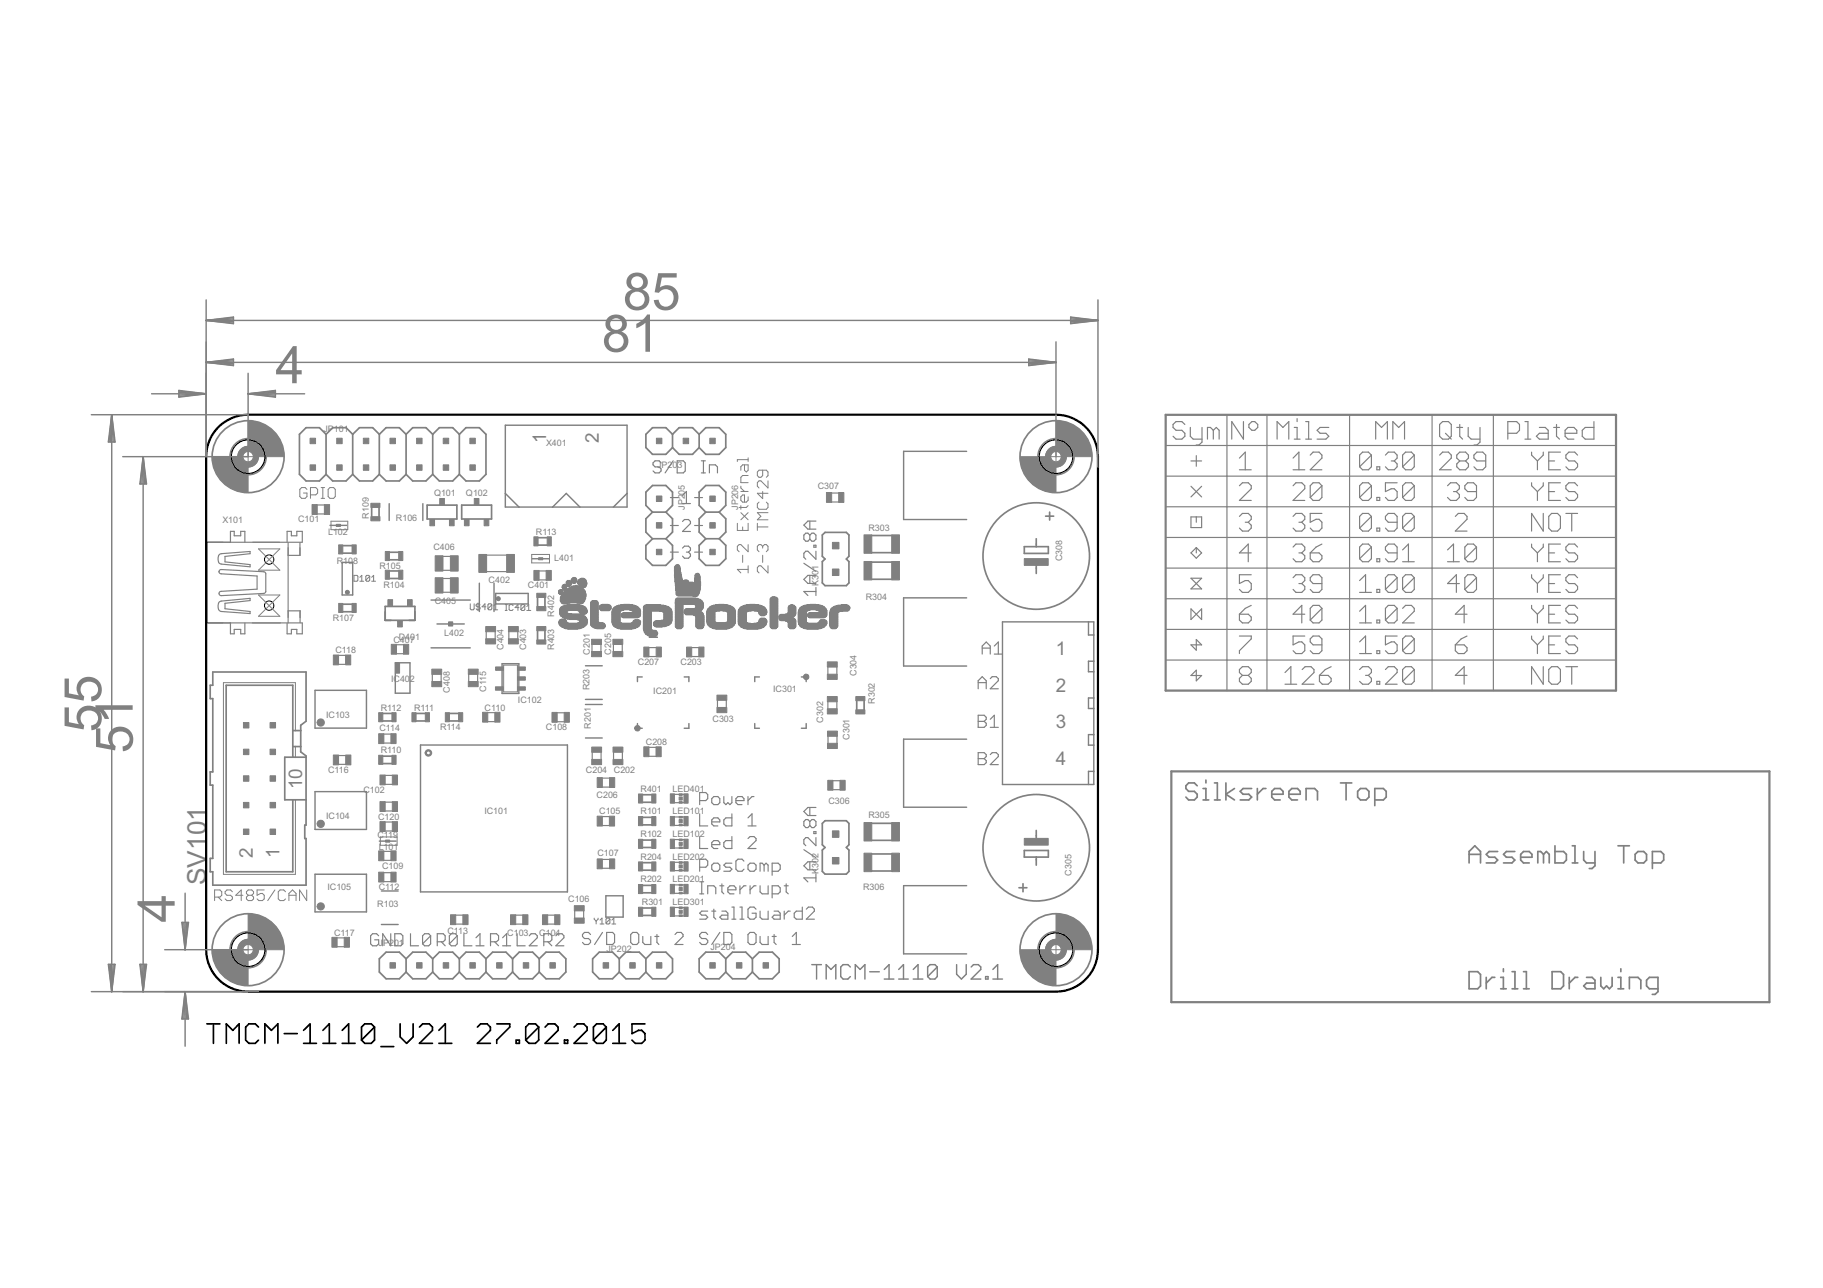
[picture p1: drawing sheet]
<svg xmlns="http://www.w3.org/2000/svg" width="297mm" height="210mm" viewBox="0 0 297 210" stroke-linecap="round" stroke-linejoin="round" font-family="sans-serif">
<defs><g id="words">
<g font-size="9.4" fill="#808080">
<text x="101.5" y="50.5">85</text>
<text x="98.1" y="57.3">81</text>
<text x="44.9" y="62.5">4</text>
<text x="16.5" y="119.4" transform="rotate(-90 16.5 119.4)">55</text>
<text x="21.6" y="122.8" transform="rotate(-90 21.6 122.8)">51</text>
<text x="28.5" y="150.3" transform="rotate(-90 28.5 150.3)">4</text>
</g>
<text font-size="4.8" fill="#808080" x="33.6" y="144.2" transform="rotate(-90 33.6 144.2)">SV101</text>
<g font-size="3.4" fill="#808080">
<text x="89" y="72.3" transform="rotate(-90 89 72.3)">1</text>
<text x="97.6" y="72.3" transform="rotate(-90 97.6 72.3)">2</text>
<text x="172.1" y="106.7">1</text>
<text x="172.1" y="112.7">2</text>
<text x="172.1" y="118.7">3</text>
<text x="172.1" y="124.7">4</text>
<text x="49.2" y="128.6" transform="rotate(-90 49.2 128.6)">10</text>
<text x="41.2" y="139.9" transform="rotate(-90 41.2 139.9)">2</text>
<text x="45.5" y="139.9" transform="rotate(-90 45.5 139.9)">1</text>
</g>
<g font-size="1.6" fill="#808080">
<text x="52.7" y="70.3">JP101</text>
<text x="89" y="72.7">X401</text>
<text x="107.1" y="76.3">JP203</text>
<text x="70.7" y="80.8">Q101</text>
<text x="75.9" y="80.8">Q102</text>
<text x="111.6" y="83.1" transform="rotate(-90 111.6 83.1)">JP205</text>
<text x="120.3" y="83.1" transform="rotate(-90 120.3 83.1)">JP206</text>
<text x="133.2" y="79.8">C307</text>
<text x="36.2" y="85.2">X101</text>
<text x="48.6" y="85.1">C101</text>
<text x="53.5" y="87.1">L102</text>
<text x="60.1" y="84.5" transform="rotate(-90 60.1 84.5)">R109</text>
<text x="64.5" y="84.9">R106</text>
<text x="70.6" y="89.6">C406</text>
<text x="87.3" y="87.1">R113</text>
<text x="141.5" y="86.5">R303</text>
<text x="54.9" y="91.9">R</text>
<text x="55.9" y="91.9">10</text>
<text x="57.5" y="91.9">8</text>
<text x="61.8" y="92.7">R105</text>
<text x="62.5" y="95.8">R104</text>
<text x="79.6" y="95">C402</text>
<text x="86" y="95.9">C401</text>
<text x="90.3" y="91.5">L401</text>
<text x="133.3" y="95.4" transform="rotate(-90 133.3 95.4)">K301</text>
<text x="173.1" y="91.5" transform="rotate(-90 173.1 91.5)">C308</text>
<text x="54.2" y="101.2">R107</text>
<text x="70.8" y="98.4">C405</text>
<text x="90.3" y="100.5" transform="rotate(-90 90.3 100.5)">R402</text>
<text x="141.1" y="97.8">R304</text>
<text x="54.7" y="106.5">C118</text>
<text x="64.1" y="104.7">C407</text>
<text x="65" y="104.2">D401</text>
<text x="72.4" y="103.6">L402</text>
<text x="82.1" y="105.9" transform="rotate(-90 82.1 105.9)">C404</text>
<text x="85.8" y="105.9" transform="rotate(-90 85.8 105.9)">C403</text>
<text x="90.3" y="105.9" transform="rotate(-90 90.3 105.9)">R403</text>
<text x="96.1" y="106.7" transform="rotate(-90 96.1 106.7)">C201</text>
<text x="99.6" y="106.7" transform="rotate(-90 99.6 106.7)">C205</text>
<text x="63.7" y="111.2">IC402</text>
<text x="73.3" y="112.9" transform="rotate(-90 73.3 112.9)">C408</text>
<text x="79.2" y="112.8" transform="rotate(-90 79.2 112.8)">C115</text>
<text x="96.1" y="112.5" transform="rotate(-90 96.1 112.5)">R203</text>
<text x="103.9" y="108.4">C207</text>
<text x="106.4" y="113.1">IC201</text>
<text x="110.9" y="108.4">C203</text>
<text x="126" y="112.9">IC301</text>
<text x="139.5" y="110.2" transform="rotate(-90 139.5 110.2)">C304</text>
<text x="53.1" y="117">IC103</text>
<text x="61.8" y="119.1">C114</text>
<text x="62" y="115.8">R112</text>
<text x="67.5" y="115.8">R111</text>
<text x="71.7" y="119">R114</text>
<text x="79" y="115.8">C110</text>
<text x="84.4" y="114.6">IC102</text>
<text x="89" y="119">C108</text>
<text x="96.3" y="118.8" transform="rotate(-90 96.3 118.8)">R201</text>
<text x="116.1" y="117.7">C303</text>
<text x="134.1" y="117.8" transform="rotate(-90 134.1 117.8)">C302</text>
<text x="142.5" y="114.7" transform="rotate(-90 142.5 114.7)">R302</text>
<text x="53.5" y="126">C116</text>
<text x="62" y="122.7">R110</text>
<text x="105.2" y="121.4">C208</text>
<text x="138.4" y="120.6" transform="rotate(-90 138.4 120.6)">C301</text>
<text x="59.2" y="129.2">C102</text>
<text x="95.5" y="126">C204 C202</text>
<text x="97.2" y="130.1">C206</text>
<text x="104.4" y="129">R401</text>
<text x="109.6" y="129">LED401</text>
<text x="135" y="130.9">C306</text>
<text x="53.1" y="133.5">IC104</text>
<text x="61.5" y="136.6">C119</text>
<text x="61.6" y="133.6">C120</text>
<text x="78.9" y="132.7">IC101</text>
<text x="97.6" y="132.7">C105</text>
<text x="104.4" y="132.7">R101</text>
<text x="104.4" y="136.4">R102</text>
<text x="109.6" y="136.4">LED102</text>
<text x="109.6" y="132.7">LED101</text>
<text x="141.5" y="133.4">R305</text>
<text x="61.7" y="138.6">L101</text>
<text x="62.3" y="141.6">C109</text>
<text x="97.4" y="139.5">C107</text>
<text x="104.4" y="143.8">R202</text>
<text x="104.4" y="140.1">R204</text>
<text x="109.6" y="143.8">LED201</text>
<text x="109.6" y="140.1">LED202</text>
<text x="133.3" y="142.4" transform="rotate(-90 133.3 142.4)">K302</text>
<text x="174.6" y="142.7" transform="rotate(-90 174.6 142.7)">C305</text>
<text x="53.3" y="145">IC105</text>
<text x="61.5" y="147.8">R103</text>
<text x="61.7" y="145.1">C112</text>
<text x="92.6" y="147.1">C106</text>
<text x="104.6" y="147.5">R301</text>
<text x="109.6" y="147.5">LED301</text>
<text x="140.6" y="145.1">R306</text>
<text x="54.4" y="152.5">C117</text>
<text x="61.7" y="154.2">JP201</text>
<text x="72.9" y="152.3">C113</text>
<text x="82.7" y="152.5">C103</text>
<text x="87.9" y="152.5">C104</text>
<text x="98.8" y="155.1">JP202</text>
<text x="115.7" y="154.9">JP204</text>
</g>
</g></defs>
<g fill="none" stroke="#808080" stroke-width=".19">
<path d="M107.7 75.4l-.3-.3h-.7l-.3 .3v.4l.3 .3h.7l.3 .3v.4l-.3 .3h-.7l-.3-.3M109.7 75.1l-1.3 2M110.3 75.1h1l.4 .3v1.4l-.4 .3h-1zM114.3 75.1h.6M114.3 77.1h.6M114.6 75.1v2M115.6 77.1v-1.3h1l.3 .3v1M189.9 67.6v5h73.4M189.9 77.6h73.4M193.1 69.2l-.5-.5h-1l-.5 .5v.5l.5 .4h1l.5 .5v.5l-.5 .5h-1l-.5-.5M194 69.7v1.4l.4 .5h1.5M194.1 75.1h1.7"/>
<path d="M194.1 79.2l1.7 1.8M194.9 74.3v1.7M195.8 79.2l-1.7 1.8M195.9 69.7v2.4l-.5 .4h-.5M197.7 70.1l-.5-.4h-.5v1.9M197.7 70.1v1.5M197.7 70.1l.5-.4 .4 .4v1.5M199.9 67.6v44.9M202 74.7l.9-1v2.9M202 76.6h1.9M202 79.2l.4-.5h1l.5 .5v.5l-1.9 1.9h1.9M202.6 68.7v2.9l-1.9-2.9v2.9"/>
<path d="M203.5 69.2l.5-.5h.4l.5 .5v.5l-.5 .4h-.4l-.5-.4zM206.4 67.6v44.9M208.1 71.6v-2.9l.9 1 1-1v2.9M210.7 76.6h1.9M210.7 74.7l.9-1v2.9M210.7 79.2l.5-.5h.9l.5 .5v.5l-1.9 1.9h1.9M210.9 71.6h.9M210.9 69.7h.4v1.9M211.3 68.2v.5M212.7 68.7h.5v2.9M212.7 71.6h1M213.5 74.2l.5-.5h.9l.5 .5v.5l-1.9 1.9h1.9"/>
<path d="M215.4 79.2v1.9l-.5 .5h-.9l-.5-.5M215.4 79.2l-.5-.5h-.9l-.5 .5v1.9M215.4 79.2l-1.9 1.9M216.5 69.7h-1.4l-.5 .4 .5 .5h.9l.5 .5-.5 .5h-1.4M219.9 67.6v44.9M223.5 74.2v1.9l-.5 .5h-1l-.5-.5M223.5 74.2l-.5-.5h-1l-.5 .5v1.9M223.5 79.2l-.5-.5h-1l-.5 .5v1.9M223.5 79.2v1.9l-.5 .5h-1l-.5-.5M223.5 74.2l-2 1.9M223.5 79.2l-2 1.9M224.2 71.6v-2.9l.9 1 1-1v2.9"/>
<path d="M224.3 76.1h.5v.5h-.5zM225.7 74.2l.5-.5h1l.4 .5v.5l-.4 .4M226.7 75.1h.5M226.9 71.6v-2.9l1 1 1-1v2.9M227.2 75.1l.4 .5v.5l-.4 .5h-1l-.5-.5M227.6 78.7h-1.9v1.4l1-.4h.5l.4 .4v1l-.4 .5h-1l-.5-.5M230.4 74.2v1.9l-.4 .5h-1l-.5-.5M230.4 74.2l-.4-.5h-1l-.5 .5v1.9M230.4 79.2l-.4-.5h-1l-.5 .5v1.9M230.4 79.2v1.9l-.4 .5h-1l-.5-.5M230.4 74.2l-1.9 1.9M230.4 79.2l-1.9 1.9"/>
<path d="M233.3 67.6v44.9M234.6 69.2l.5-.5h.9l.5 .5v1.9l-.5 .5h-.9l-.5-.5zM234.6 74.2l.5-.5h.9l.5 .5v.5l-1.9 1.9h1.9M235.5 70.6l1 1M235.9 79.2l.4-.5h1l.5 .5v.5l-.5 .4M237.4 69.7h.9M237.8 75.1h1M237.8 69.2v1.9l.5 .5M237.8 75.1l-.4 .5v.5l.4 .5h1l.5-.5v-.5l-.5-.5M237.8 75.1l-.4-.4v-.5l.4-.5h1l.5 .5v.5l-.5 .4M239.2 69.7v1.4l.5 .5h1.5M241.2 69.7v2.4l-.5 .4h-.5"/>
<path d="M242.1 75.1h-1.5l-.4-.4v-.5l.4-.5h1l.5 .5v1.9l-.5 .5h-1l-.4-.5M243.3 67.6v44.9M245.7 70.6h1.4l.5-.5v-.9l-.5-.5h-1.4v2.9M248.5 68.7h.5v2.9M248.5 71.6h.9M249.6 73.7v.5l.9 .9M249.6 78.7v.5l.9 .9M250.5 75.1v1.5M250.8 69.7h1l.5 .4v1.5h-1.5l-.5-.5 .5-.5h1.5M251.5 73.7v.5l-1 .9M251.5 78.7v.5l-1 .9M252.3 75.1h1"/>
<path d="M253.2 69.7h.9M253.6 69.2v1.9l.5 .5M254.3 73.7h-2v2.9h2M254.3 78.7h-2v2.9h2M255 70.6h1.9v-.5l-.4-.4h-1l-.5 .4v1l.5 .5h1M257 74.2l-.4-.5h-1l-.5 .5v.5l.5 .4h1l.4 .5v.5l-.4 .5h-1l-.5-.5M257 79.2l-.4-.5h-1l-.5 .5v.5l.5 .4h1l.4 .5v.5l-.4 .5h-1l-.5-.5M259.7 68.7v2.9h-1.4l-.5-.5v-1l.5-.4h1.4M263.3 67.6v44.9h-73.4M35.7 98.2l.3-.2 4.7-.5v.4l-4 .4v.9l4 .5v.3l-4.7-.3a.94 .94 0 0 1-.3-1.5zM35.7 93.2h.1M35.8 90.3l4.9-.4v.3l-4 .5v.9l4 .4v.4l-4.7-.5a.94 .94 0 0 1-.2-1.6z"/>
<path d="M35.8 92.9l.2-.1 7 .4 .2 .1 .1 .2v2.9l-.2 .3-7.1 .4a.35 .35 0 0 1-.3-.4 .35 .35 0 0 1 .3-.3l5.9-.4v-2.1l-6-.4-.2-.2zM37.5 88.4v-1.8h.7v.7h1v-.7h.7v1.8M46.8 88.3v-1.7h.7v.7h.9v-.7h.9v1.7l-15.6 .1v13.1M46.9 99.5h2v2M46.9 88.5v13M48.9 88.5v2h-2M51.6 83.8h1.3M51.6 82.3h1.3M72.1 94.3h1.3M72.1 90.7h1.3M72.2 96.5h1.2M72.2 92.9h1.2"/>
<path d="M79.3 93.2h3.3M79.3 90.5h3.3M87.8 94.5h1.2M87.8 93h1.2M109.2 81.1h1.3M109.2 85.6h1.3M109.2 90h1.3M111.2 80.8l.6-.7v2M111.2 82.1h1.3M111.2 85l.3-.3h.7l.3 .3v.3l-1.3 1.3h1.3M111.2 89.3l.3-.3h.7l.3 .3v.4l-.3 .3M111.8 90h.4"/>
<path d="M112.2 90l.3 .3v.3l-.3 .4h-.7l-.3-.4M113.2 81.1h1.3M113.2 85.6h1.3M113.2 90h1.3M131 91.8l1.9 1.3M132 87.2l.3-.3h.3l.3 .3v.7l-.3 .3h-.3l-.3-.3M132 84.9v1.3M132 87.2v.7M132 93.8v1.3M132 87.2l-.4-.3h-.3l-.3 .3v.7l.3 .3h.3l.4-.3M132.6 88.9h.3v.3h-.3zM132.9 89.8v1.3l-1.3-1.3h-.3l-.3 .4v.6l.3 .3"/>
<path d="M132.9 95.7v1.3M132.9 96.4h-1.9l.6 .6M132.9 93.8h-1.3l-.6 .6 .6 .7h1.3M132.9 84.9h-1.3l-.6 .7 .6 .6h1.3M135.5 81.8h1.2M135.5 80.3h1.2M189.9 82.6h73.4M189.9 87.6h73.4M189.9 92.6h73.4M189.9 97.6h73.4M194.1 94.2h1.7l-1.7 1.8h1.7zM194.1 84.2h1.7v1.8h-1.7z"/>
<path d="M194.1 99.2v1.8l1.7-1.8v1.8zM194.9 84.2v.9M194.9 89.2v.9M194.9 89.2l.9 .9-.9 .9-.8-.9zM202 84.2l.4-.5h1l.5 .5v.4l-.5 .5M202.9 85.1h.5M203.4 85.1l.5 .5v.5l-.5 .5h-1l-.4-.5M203.9 93.7h-1.9v1.4l.9-.5h.5l.5 .5v1l-.5 .4h-1l-.4-.4M203.9 90.1h-1.9l1.4-1.4v2.8M203.9 98.7l-1 .4-.9 1M210.7 84.2l.5-.5h.9l.5 .5v.4l-.5 .5M210.7 89.2l.5-.5h.9l.5 .5v.4l-.5 .5"/>
<path d="M210.7 94.1l.5-.4h.9l.5 .4v.5l-.5 .5M211.6 85.1h.5M211.6 90.1h.5M211.6 95.1h.5M212.1 85.1l.5 .5v.5l-.5 .5h-.9l-.5-.5M212.1 90.1l.5 .5v.5l-.5 .4h-.9l-.5-.4M212.1 95.1l.5 .5v.5l-.5 .4h-.9l-.5-.4M213.5 90.1h1.4l.5 .5v.5l-.5 .4h-.9l-.5-.4zM215.4 99.1v1.9l-.5 .5h-.9l-.5-.5M215.4 83.7h-1.9v1.4l.9-.5h.5l.5 .5v1l-.5 .5h-.9l-.5-.5M215.4 95.1h-1.4l-.5-.5v-.5l.5-.4h.9l.5 .4v2l-.5 .4h-.9l-.5-.4M215.4 99.1l-.5-.4h-.9l-.5 .4v1.9"/>
<path d="M215.4 99.1l-1.9 1.9M215.4 88.7l-1 .5-.9 .9M221.5 96.5h2M221.5 94.6l1-.9v2.8M221.5 99.6l1-.9v2.8M223.5 84.2l-.5-.5h-1l-.5 .5v1.9M223.5 89.2l-.5-.5h-1l-.5 .5v1.9M223.5 84.2v1.9l-.5 .5h-1l-.5-.5M223.5 89.2v1.9l-.5 .4h-1l-.5-.4M223.5 84.2l-2 1.9M223.5 89.2l-2 1.9M224.3 81.1h.5v.5h-.5z"/>
<path d="M224.3 86.1h.5v.5h-.5zM224.3 91.1h.5v.4h-.5zM224.3 96.1h.5v.4h-.5zM227.6 99.1v1.9l-.4 .5h-1l-.5-.5M227.6 90.1h-1.4l-.5-.5v-.4l.5-.5h1l.4 .5v1.9l-.4 .4h-1l-.5-.4M227.6 85.1h-1.4l-.5-.5v-.4l.5-.5h1l.4 .5v1.9l-.4 .5h-1l-.5-.5M227.6 94.1v2l-.4 .4h-1l-.5-.4M227.6 94.1l-.4-.4h-1l-.5 .4v2M227.6 99.1l-.4-.4h-1l-.5 .4v1.9M227.6 94.1l-1.9 2M227.6 99.1l-1.9 1.9M228.5 99.1l.5-.4h1l.4 .4v.5l-1.9 1.9h1.9"/>
<path d="M228.5 89.6l1-.9v2.8M228.5 91.5h1.9M230.4 84.2l-.4-.5h-1l-.5 .5v1.9M230.4 94.1l-.4-.4h-1l-.5 .4v2M230.4 84.2v1.9l-.4 .5h-1l-.5-.5M230.4 94.1v2l-.4 .4h-1l-.5-.4M230.4 84.2l-1.9 1.9M230.4 94.1l-1.9 2M235.9 91.5h1.9M235.9 89.6l.9-.9v2.8M236.8 80.1h.5M237.1 84.2l.5-.5h1l.4 .5v.4l-1.9 2h1.9"/>
<path d="M237.3 80.1l.5 .5v.5l-.5 .5h-1l-.4-.5M237.8 95.1h-1.9l1.4-1.4v2.8M240.6 80.1h-1.5l-.4-.4v-.5l.4-.5h1l.5 .5v1.9l-.5 .5h-1l-.4-.5M240.6 89.2v1.9l-.5 .4h-1l-.4-.4M240.6 94.1v2l-.5 .4h-1l-.4-.4M240.6 89.2l-.5-.5h-1l-.4 .5v1.9M240.6 94.1l-.5-.4h-1l-.4 .4v2M240.6 89.2l-1.9 1.9M240.6 94.1l-1.9 2M249.6 88.7v.5l.9 .9M249.6 93.7v.4l.9 1M249.6 98.7v.4l.9 1"/>
<path d="M250.5 80.1v1.5M250.5 90.1v1.4M250.5 95.1v1.4M251.5 83.7v2.9l-1.9-2.9v2.9M251.5 88.7v.5l-1 .9M251.5 93.7v.4l-1 1M251.5 98.7v.4l-1 1M252.3 80.1h1M252.3 90.1h1M252.3 95.1h1M252.8 83.7h1l.5 .5v1.9l-.5 .5h-1l-.5-.5v-1.9zM254.3 98.7h-2v2.8h2"/>
<path d="M254.3 88.7h-2v2.8h2M254.3 93.7h-2v2.8h2M255.1 83.7h1.9M256.1 83.7v2.9M257 99.1l-.4-.4h-1l-.5 .4v.5l.5 .5h1l.4 .5v.4l-.4 .5h-1l-.5-.5M257 89.2l-.4-.5h-1l-.5 .5v.4l.5 .5h1l.4 .5v.5l-.4 .4h-1l-.5-.4M257 94.1l-.4-.4h-1l-.5 .4v.5l.5 .5h1l.4 .5v.5l-.4 .4h-1l-.5-.4M33.7 101.5h15.6M37.5 101.5v1.8h.7v-.7h1v.7h.7v-1.8M49.3 101.5v1.8h-.9v-.7h-.9v.7h-.7v-1.7M55.1 106.8h1.2M55.1 108.3h1.2"/>
<path d="M62.5 119.6h1.2M64.6 105.1h1.2M64.6 106.5h1.2M70.4 109.9v1.2M71.9 109.9v1.2M76.4 109.9v1.2M77.8 109.9v1.2M79.2 102.9v1.2M79.4 116.1h1.3M79.4 117.6h1.3M80.7 102.9v1.2M82.9 102.9v1.2"/>
<path d="M84.4 102.9v1.2M90.7 117.6h1.2M90.7 116.2h1.2M96.5 105v1.2M97.9 105v1.2M99.9 105v1.2M101.4 105v1.2M105.7 107h1.2M105.7 105.5h1.2M112.7 107h1.2M112.7 105.5h1.2M116.9 114.1v1.2"/>
<path d="M118.3 114.1v1.2M134.9 108.7v1.2M134.9 114.3v1.2M134.9 120v1.2M136.4 108.7v1.2M136.4 114.3v1.2M136.4 120v1.2M159.4 112.2v-1.3l.6-.6 .7 .6v1.3M159.4 116.6h1l.3 .3v.3l-.3 .4 .3 .3v.3l-.3 .3h-1zM159.4 111.3h1.3M159.4 117.6h1M160 106.6v-1.3l.7-.7 .7 .7v1.3"/>
<path d="M160 105.6h1.4M161.4 110.6l.3-.3h.6l.4 .3v.3l-1.3 1.3h1.3M161.4 118.5h1.3M161.4 117.2l.6-.6v1.9M162 105.3l.7-.7v2M162 106.6h1.3M189.9 102.6h73.4M189.9 107.6h73.4M194.9 104.2v1.8l-.8-.9h1.7zM194.9 109.2v1.8l.9-.9h-1.7zM202 100.1h1.4l.5 .5v.4l-.5 .5h-1l-.4-.5zM202 103.7h1.9v.4l-1.9 1.9v.5"/>
<path d="M202.4 110.1l-.4-.5v-.5l.4-.5h1l.5 .5v.5l-.5 .5M202.4 110.1l-.4 .5v.4l.4 .5h1l.5-.5v-.4l-.5-.5M202.4 110.1h1M209.4 111.5h1.9M209.4 109.6l.9-1v2.9M212.2 109.1l.5-.5h.9l.5 .5v.5l-1.9 1.9h1.9M212.6 103.7h-1.9v1.4l.9-.5h.5l.5 .5v.9l-.5 .5h-.9l-.5-.5M212.6 100.1h-1.9l1.4-1.4v2.8M215 110.1h1.4l.5 .5v.4l-.5 .5h-.9l-.5-.5zM215.4 105.1h-1.4l-.5-.5v-.5l.5-.4h.9l.5 .4v1.9l-.5 .5h-.9l-.5-.5M216.9 108.6l-1 .5-.9 1M221.5 101.5h2"/>
<path d="M221.5 106.5h2M221.5 109.1l.5-.5h1l.5 .5v.5l-.5 .5M221.5 104.6l1-.9v2.8M222.5 110.1h.5M223 110.1l.5 .5v.4l-.5 .5h-1l-.5-.5M224.3 101h.5v.5h-.5zM224.3 106h.5v.5h-.5zM224.3 111h.5v.5h-.5zM225.7 109.1l.5-.5h1l.4 .5v.5l-1.9 1.9h1.9M227.6 103.7h-1.9v1.4l1-.5h.5l.4 .5v.9l-.4 .5h-1l-.5-.5M230.4 104.1v1.9l-.4 .5h-1l-.5-.5M230.4 104.1l-.4-.4h-1l-.5 .4v1.9"/>
<path d="M230.4 109.1l-.4-.5h-1l-.5 .5v1.9M230.4 109.1v1.9l-.4 .5h-1l-.5-.5M230.4 104.1l-1.9 1.9M230.4 109.1l-1.9 1.9M237.1 105.1h1.5l.4 .5v.4l-.4 .5h-1l-.5-.5zM239 100.1h-1.9l1.5-1.4v2.8M239 110.1h-1.9l1.5-1.5v2.9M239 103.7l-.9 .4-1 1M249.6 103.7v.4l.9 1M250.5 100.1v1.4M250.5 105.1v1.4M251.5 108.6v2.9l-1.9-2.9v2.9"/>
<path d="M251.5 103.7v.4l-1 1M252.3 100.1h1M252.3 105.1h1M252.8 108.6h1l.5 .5v1.9l-.5 .5h-1l-.5-.5v-1.9zM254.3 103.7h-2v2.8h2M255.1 108.6h1.9M256.1 108.6v2.9M257 104.1l-.4-.4h-1l-.5 .4v.5l.5 .5h1l.4 .5v.4l-.4 .5h-1l-.5-.5M55.1 124.6h1.2M55.1 123.1h1.2M62.5 138.7h1.2M62.5 121.1h1.2"/>
<path d="M62.7 127.8h1.2M62.7 126.4h1.2M62.7 135.4h1.2M62.7 134h1.2M62.7 132.2h1.2M62.7 130.7h1.2M96.5 122.6v1.2M97.9 122.6v1.2M98.1 133.1h1.2M98.1 134.5h1.2M98.1 128.3h1.2M98.1 126.8h1.2"/>
<path d="M100 122.6v1.2M101.4 122.6v1.2M105.7 121.8h1.2M105.7 123.3h1.2M109.9 136.8h1.5M109.9 138.2h1.5M109.9 133.1h1.5M109.9 134.5h1.5M109.9 129.5h1.5M109.9 130.8h1.5M114 130.5h1l.3-.3v-.7l-.3-.3h-1v1.9M114 132.6v2h1.3"/>
<path d="M114 136.3v2h1.3M116 130.2l.3-.4h.7l.3 .4v.6l-.3 .3h-.7l-.3-.3zM116 133.9h1.3v-.3l-.3-.3h-.7l-.3 .3v.7l.3 .3h.7M116 137.6h1.3v-.3l-.3-.3h-.7l-.3 .3v.7l.3 .3h.7M117.9 129.8v1l.4 .3 .3-.3 .3 .3 .4-.3v-1M119.3 132.6v2h-1l-.4-.3v-.7l.4-.3h1M119.3 136.3v2h-1l-.4-.3v-.7l.4-.3h1M119.9 130.5h1.3v-.3l-.3-.4h-.7l-.3 .4v.6l.3 .3h.7M121.9 129.8v1.3M121.9 134.6h1.3M121.9 133.3l.6-.7v2M121.9 136.7l.3-.4h.7l.3 .4v.3l-1.3 1.3h1.3"/>
<path d="M122.9 129.8h-.4l-.6 .7M131 138.5l1.9 1.3M132 133.9l.3-.3h.3l.3 .3v.6l-.3 .4h-.3l-.3-.4M132 131.6v1.3M132 133.9v.6M132 133.9l-.4-.3h-.3l-.3 .3v.6l.3 .4h.3l.4-.4M132.6 135.5h.3v.3h-.3zM132.9 136.5v1.3l-1.3-1.3h-.3l-.3 .3v.7l.3 .3M132.9 131.6h-1.3l-.6 .6 .6 .7h1.3M135.7 128.7h1.2M135.7 127.2h1.2M159.4 122.7h1l.3 .3v.3l-.3 .3 .3 .4v.3l-.3 .3h-1z"/>
<path d="M159.4 123.6h1M161.4 123l.3-.3h.6l.4 .3v.3l-1.3 1.3h1.3M54.9 152.8h1.2M54.9 154.3h1.2M61.7 152.5l-.3-.3h-.7l-.3 .3v1.3l.3 .3h.7l.3-.3v-.6h-.7M62.5 140.2h1.2M62.5 143.7h1.2M62.5 142.2h1.2M63.7 152.2v1.9l-1.3-1.9v1.9M64.3 152.2h1l.3 .3v1.3l-.3 .3h-1zM66.9 152.2v1.9h1.3M70.2 152.5v1.3l-.4 .3h-.6l-.3-.3"/>
<path d="M70.2 152.5l-.4-.3h-.6l-.3 .3v1.3M70.2 152.5l-1.3 1.3M71.2 153.5h1l.3-.3v-.7l-.3-.3h-1v1.9M71.9 153.5l.6 .6M74.2 149.1h1.3M74.2 150.6h1.3M74.5 152.5v1.3l-.3 .3h-.7l-.3-.3M74.5 152.5l-.3-.3h-.7l-.3 .3v1.3M74.5 152.5l-1.3 1.3M75.6 152.2v1.9h1.3M77.6 154.1h1.3M77.6 152.8l.6-.6v1.9"/>
<path d="M79.9 153.5h1l.3-.3v-.7l-.3-.3h-1v1.9M80.6 153.5l.6 .6M81.9 154.1h1.3M81.9 152.8l.6-.6v1.9M84 149.1h1.2M84 150.6h1.2M84.3 152.2v1.9h1.3M86.2 152.5l.4-.3h.6l.3 .3v.3l-1.3 1.3h1.3M88.6 153.5h1l.3-.3v-.7l-.3-.3h-1v1.9M89.2 149.1h1.2M89.2 150.6h1.2M89.3 153.5l.6 .6"/>
<path d="M90.6 152.5l.3-.3h.7l.3 .3v.3l-1.3 1.3h1.3M93.6 148.4v1.2M95.1 148.4v1.2M96.2 152.3l-.3-.3h-.7l-.3 .3v.3l.3 .4h.7l.3 .3v.3l-.3 .3h-.7l-.3-.3M98.1 141.5h1.2M98.1 140.1h1.2M98.2 152l-1.3 1.9M98.8 152h1l.3 .3v1.3l-.3 .3h-1zM103.1 152h.7l.3 .3v1.3l-.3 .3h-.7l-.3-.3v-1.3zM104.7 152.6v1l.4 .3h.9v-1.3M106.7 152.6h.7M107 152.3v1.3l.4 .3"/>
<path d="M109.9 144.2h1.5M109.9 145.6h1.5M109.9 140.5h1.5M109.9 141.9h1.5M109.9 147.9h1.5M109.9 149.3h1.5M110 152.3l.3-.3h.7l.3 .3v.3l-1.3 1.3h1.3M114 141.3h1l.3-.3v-.7l-.3-.3h-1v2M114 145.7h.7M114 143.7h.7M114.3 143.7v2M115.3 152.3l-.3-.3h-.7l-.3 .3v.3l.3 .4h.7l.3 .3v.3l-.3 .3h-.7l-.3-.3"/>
<path d="M115.3 145.7v-1.3h1l.3 .3v1M115.3 148.5h-1l-.3 .3 .3 .3h.7l.3 .4-.3 .3h-1M116 141l.3-.3h.7l.3 .3v.6l-.3 .4h-.7l-.3-.4zM116 148.5h.6M116.3 148.2v1.3l.3 .3M117.3 144.4h.6M117.3 152l-1.3 1.9M117.6 144v1.4l.3 .3M117.6 148.5h.7l.3 .3v1h-1l-.3-.3 .3-.4h1M117.9 152h1l.4 .3v1.3l-.4 .3h-1zM118.6 145h1.3v-.3l-.3-.3h-.7l-.3 .3v.7l.3 .3h.7M119.3 140.7h-1l-.4 .3 .4 .3h.6l.4 .3-.4 .4h-1"/>
<path d="M119.3 149.8h.6M119.3 147.8h.3v2M120.6 144.4v1.3M120.6 149.8h.6M120.6 147.8h.3v2M121.2 140.3l-.3-.3h-.7l-.3 .3v1.3l.3 .4h.7l.3-.4M121.6 144.4h-.4l-.6 .6M121.9 141l.3-.3h.7l.3 .3v.6l-.3 .4h-.7l-.3-.4zM122.2 152h.7l.3 .3v1.3l-.3 .3h-.7l-.3-.3v-1.3zM122.2 144.4v1.3M123.2 148.2l-.3-.4h-.7l-.3 .4v1.3l.3 .3h.7l.3-.3v-.7h-.7M123.2 144.4h-.3l-.7 .6"/>
<path d="M123.8 144.4v1l.4 .3h1v-1.3M123.8 148.5v1l.4 .3h1v-1.3M123.8 152.6v1l.4 .3h1v-1.3M124.5 141l-.3-.3h-.4v1.3M124.5 141v1M124.5 141l.3-.3 .4 .3v1M125.8 142h1l.3-.4v-.6l-.3-.3h-1v1.9M125.8 145.7h1l.3-.3v-.7l-.3-.3h-1v1.9M125.8 152.6h.7M126.1 148.5h.7l.3 .3v1h-1l-.3-.3 .3-.4h1M126.1 152.3v1.3l.4 .3M127.8 144.4h.6"/>
<path d="M127.8 148.5v1.3M128.1 144v1.4l.3 .3M128.8 148.5h-.4l-.6 .6M129.1 153.9h1.3M129.1 152.6l.7-.6v1.9M130.7 147.8v2h-.9l-.4-.3v-.7l.4-.3h.9M131.4 148.2l.3-.4h.7l.3 .4v.3l-1.3 1.3h1.3M132 140.4v1.4M132.9 143.1h-1.9l.6 .6M132.9 142.4v1.3M132.9 140.4h-1.3l-.6 .7 .6 .7h1.3"/>
</g>
<g fill="none" stroke="#808080" stroke-width=".16">
<path d="M38.7 74.4h3.5M40.4 72.7v3.5M50 79.8l-.3-.3h-.6l-.2 .3v1.1l.2 .3h.6l.3-.3v-.6h-.6M52.3 79.5h.6M52.6 79.5v1.7M53.8 79.5h.6l.2 .3v1.1l-.2 .3h-.6l-.3-.3v-1.1zM120.7 79.2v.3l.6 .6M121.3 75.8v.8l.3 .3 .3-.3v-.8h-.9l-.3 .3v.5M121.9 74.6v.6M121.9 74.9h-1.8v.3M121.9 77.5h-.9l-.3 .3v.9h1.2M124.3 76.6v.9l-.3 .3h-.3l-.3-.3v-.6l.3-.3h1.2l.2 .3v.6l-.2 .3"/>
<path d="M125.1 78.4v1.1l-1.1-1.1h-.3l-.3 .3v.5l.3 .3M170.3 74.4h3.5M172.1 72.7v3.5M42.1 89.5h3.5l-3.5 3.4h3.5zM42.1 97h3.5l-3.5 3.4h3.5zM50.6 80.6h.9l.3-.3v-.5l-.3-.3h-.9v1.7M52.3 81.2h.6M53.9 84.9h2.8v1.4h-2.8zM57.7 93.8h.5l.1 .1v.7l-.1 .1h-.5zM58.6 94.7h.7M58.6 94.1l.3-.3v.9M60.2 93.9v.7l-.1 .1h-.3l-.2-.1"/>
<path d="M60.2 93.9l-.1-.1h-.3l-.2 .1v.7M60.2 93.9l-.6 .7M60.6 94.7h.6M60.6 94.1l.3-.3v.9M76.6 98.4v.8l.2 .2h.3l.2-.2v-.8M77.9 98.3v1.2M78.2 98.6l-.1-.2h-.4l-.1 .2 .1 .3h.4l.1 .1-.1 .4h-.4l-.1-.2M79.2 98.9h-.7l.5-.5v1M80.1 98.6v.6l-.1 .2h-.3l-.2-.2M80.1 98.6l-.1-.2h-.3l-.2 .2v.6M80.1 98.6l-.6 .6M80.5 99.4h.6"/>
<path d="M80.5 98.7l.3-.3v1M82.3 99.5h.3M82.3 98.5h.3M82.5 98.5v1M83.6 98.7l-.2-.2h-.3l-.1 .2v.6l.1 .2h.3l.2-.2M84.6 99h-.7l.5-.5v1M85.5 98.7v.6l-.1 .2h-.4l-.1-.2M85.5 98.7l-.1-.2h-.4l-.1 .2v.6M85.5 98.7l-.6 .6M85.8 99.5h.7M85.8 98.8l.3-.3v1M86.6 90.4h2.9v1.3h-2.9z"/>
<path d="M120.1 85.3v1.1h1.8v-1.1M120.7 83.5l1.2 1.2M120.7 82.4v.6M120.7 80.1h1.2M121 85.9v.5M121 90.5v1.2M121.9 92.8h-1.8l.6 .6M121.9 81v.5l-.3 .3h-.6l-.3-.3v-.5l.3-.3h.3v1.1M121.9 88.8v1.1l-1.2-1.1h-.3l-.3 .2v.6l.3 .3M121.9 92.2v1.2M121.9 83.5l-1.2 1.2M121.9 82.4l-.3 .3h-1.2"/>
<path d="M123.4 85.3v1.1M123.4 85.9h1.7M123.7 81.8l-.3 .3v.6l.3 .3h1.2l.2-.3v-.6l-.2-.3M124.3 89l-.3-.2h-.3l-.3 .2v.6l.3 .3M124.3 89l.3-.2h.3l.2 .2v.6l-.2 .3M124.3 80.1v1.2l-.9-.9h1.7M124.3 89v.3M124.3 90.5v1.2M125.1 92.2v1.2l-1.1-1.2h-.3l-.3 .3v.6l.3 .3M125.1 83.5h-1.7l.6 .6-.6 .6h1.7M48.1 119.1v-7.8h-11.7v31.2h11.7v-12.2M82.1 108.4h2.2v4.4h-2.2z"/>
<path d="M48.1 121.7v1.7M62 136.4h2.7v1.4h-2.7zM35 146.2h.8l.3-.3v-.6l-.3-.3h-.8v1.8M35.5 146.2l.6 .6M37.9 145.3l-.3-.3h-.6l-.3 .3v.3l.3 .3h.6l.3 .3v.3l-.3 .3h-.6l-.3-.3M38.7 154.8h3.5M39.6 145.9h-1.2l.9-.9v1.8M40.4 153v3.5M40.4 145.9l-.2-.3v-.3l.2-.3h.6l.3 .3v.3l-.3 .3M40.4 145.9h.6M40.4 145.9l-.2 .3v.3l.2 .3h.6l.3-.3v-.3l-.3-.3M43.1 145h-1.2v.9l.6-.3h.3l.3 .3v.6l-.3 .3h-.6l-.3-.3"/>
<path d="M44.8 145l-1.2 1.8M46.5 145.3l-.3-.3h-.6l-.3 .3v1.2l.3 .3h.6l.3-.3M47.1 145.9h1.1M47.1 146.8v-1.2l.6-.6 .5 .6v1.2M50 145v1.8l-1.2-1.8v1.8M96.8 149.6v.2l.3 .3M97.1 150.1v.5M97.5 149.6v.2l-.4 .3M97.8 149.9l.3-.3v1M97.8 150.6h.6M99.4 149.8v.6l-.2 .2h-.3l-.2-.2M99.4 149.8l-.2-.2h-.3l-.2 .2v.6"/>
<path d="M99.4 149.8l-.7 .6M99.7 150.6h.6M99.7 149.9l.3-.3v1M170.3 154.8h3.5M172.1 153v3.5"/>
<circle cx="40.4" cy="74.4" r="1.69"/>
<circle cx="40.4" cy="74.4" r=".85"/>
<circle cx="172.1" cy="74.4" r="1.69"/>
<circle cx="172.1" cy="74.4" r=".85"/>
<circle cx="40.4" cy="154.8" r="1.69"/>
<circle cx="40.4" cy="154.8" r=".85"/>
<circle cx="172.1" cy="154.8" r="1.69"/>
<circle cx="172.1" cy="154.8" r=".85"/>
</g>
<g fill="none" stroke="#808080" stroke-width=".23">
<path d="M33.6 48.9v25.5M33.6 52.2h145.3M33.6 52.2l4.4-.5v1zM33.6 59.1l4.4-.6v1.1zM33.6 52.2l4.4 .2M33.6 52.2l4.4 .5M33.6 59.1h138.5M33.6 59.1l4.4 .2M33.6 59.1l4.4 .4M38 52l-4.4 .2M38 51.8l-4.4 .4M38 58.8l-4.4 .3"/>
<path d="M38 58.6l-4.4 .5M167.6 58.5l4.5 .6-4.5 .5zM167.6 58.8l4.5 .3M167.6 58.6l4.5 .5M172.1 55.7v18.7M172.1 59.1l-4.5 .2M172.1 59.1l-4.5 .4M174.5 51.7l4.4 .5-4.4 .5zM174.5 52l4.4 .2M174.5 51.8l4.4 .4M178.9 48.9v27.2M178.9 52.2l-4.4 .2"/>
<path d="M178.9 52.2l-4.4 .5M14.9 67.6h25.5M18.2 67.6v94M18.2 67.6l.6 4.4h-1.1zM18.2 67.6l-.2 4.4M18.2 67.6l.2 4.4M18.2 67.6l-.4 4.4M18.2 67.6l.4 4.4M23.3 74.4v87.2M23.3 74.4l.6 4.5h-1.1zM23.3 74.4l-.2 4.5M23.3 74.4l.3 4.5"/>
<path d="M23.3 74.4l-.4 4.5M23.3 74.4l.5 4.5M24.7 64.2h8.9M29.1 63.6l4.5 .6-4.5 .5zM29.1 63.9l4.5 .3M29.1 63.7l4.5 .5M33.6 64.2l-4.5 .2M33.6 64.2l-4.5 .4M40.4 60.8v13.6h-20.4M40.4 64.2h9.2M40.4 64.2l4.5-.6v1.1zM40.4 64.2l4.5 .2"/>
<path d="M40.4 64.2l4.5 .4M44.9 63.9l-4.5 .3M44.9 63.7l-4.5 .5M82.3 69.3h19.9v13.3h-19.9zM157.5 73.6h-10.3v11.1h10.3M53.8 85.6h2.7M55.8 91.7h1.7v5.3h-1.7zM63.4 82.1v2.7M68.9 82.1v2.7M70.2 97.8h6.4M78.1 95v4.7M80.5 95v4.7"/>
<path d="M80.8 96.7h5.3v1.7h-5.3zM82.3 80.4l2.3 2.2M86.7 91.1h2.8M90 82.6l2.3-2.2 2.2 2.2M102.2 80.4l-2.3 2.2M157.5 97.4h-10.3v11.1h10.3M51.3 112.5h8.4v6.2h-8.4zM64.4 108h2.4v5h-2.4zM70.2 105.6h6.4M71.2 101.7h4.4M81.8 108.2h2.7v4.8h-2.7zM95.4 114.8h2.7"/>
<path d="M95.4 114h2.7M95.4 108.5h2.7M103.9 117.9v.8h.7M104.6 110.3h-.7v.8M111.5 110.3h.7v.8M112.2 117.9v.8h-.7M123 117.9v.8h.7M123.7 110.3h-.7v.8M130.6 110.3h.8v.8M131.4 117.9v.8h-.8M163.3 101.3h14.9v26.5h-14.9zM177.4 101.3v2.2h.8"/>
<path d="M178.2 113.7h-.8v1.8h.8M178.2 107.8h-.8v1.7h.8M178.2 119.7h-.8v1.7h.8M51.3 129h8.4v6.2h-8.4zM61.8 137.1h2.7M68.5 121.4h24v24h-24zM95.4 120.3h2.7M157.5 120.5h-10.3v11.1h10.3M178.2 125.7h-.8v2.1M17.7 157.2h1.1l-.6 4.4zM17.8 157.2l.4 4.4M18 157.2l.2 4.4"/>
<path d="M18.4 157.2l-.2 4.4M18.6 157.2l-.4 4.4M22.8 157.2h1.1l-.6 4.4zM22.9 157.2l.4 4.4M23.1 157.2l.2 4.4M23.6 157.2l-.3 4.4M23.8 157.2l-.5 4.4M26.8 154.8h13.6M29.6 150.3h1.1l-.5 4.5zM29.7 150.3l.5 4.5M30 150.3l.2 4.5M30.2 145.6v9.2"/>
<path d="M30.4 150.3l-.2 4.5M30.6 150.3l-.4 4.5M51.3 142.5h8.4v6.1h-8.4zM62.1 150.7h2.8M62.1 145.2h2.8M98.7 146h2.8v3.5h-2.8zM132.3 157.2h1.5M133.1 157.2v2.4M134.6 159.6v-2.4l.8 .8 .8-.8v2.4M138.6 157.6l-.4-.4h-.8l-.4 .4v1.6l.4 .4h.8l.4-.4M139.4 159.6v-2.4l.7 .8 .8-.8v2.4M141.7 158.4h1.6"/>
<path d="M144.1 159.6h1.5M144.1 158l.8-.8v2.4M146.4 159.6h1.6M146.4 158l.8-.8v2.4M148.8 159.6h1.6M148.8 158l.8-.8v2.4M152.7 157.6l-.4-.4h-.7l-.4 .4v1.6M152.7 157.6v1.6l-.4 .4h-.7l-.4-.4M152.7 157.6l-1.5 1.6M155.9 157.2v1.6l.8 .8 .7-.8v-1.6M157.5 144.3h-10.3v11.1h10.3M158.2 157.6l.4-.4h.8l.4 .4v.4l-1.6 1.6h1.6"/>
<path d="M160.6 159.2h.4v.4h-.4zM161.8 159.6h1.5M161.8 158l.8-.8v2.4M14.9 161.6h27.2M30.2 161.6v8.9M30.2 161.6l.5 4.5h-1.1zM30.2 161.6l-.2 4.5M30.2 161.6l.2 4.5M30.2 161.6l-.5 4.5M30.2 161.6l.4 4.5"/>
</g>
<g fill="#808080" stroke="#808080" stroke-width=".16">
<path d="M106.2 103.7h.5v.1h-.5z"/>
<path d="M105.8 103.6h1.1v.1h-1.1z"/>
<path d="M105.6 103.5h1.4v.1h-1.4z"/>
<path d="M105.5 103.5h1.5v.1h-1.5z"/>
<path d="M105.4 103.4h1.7v.1h-1.7z"/>
<path d="M105.2 103.3h1.9v.1h-1.9z"/>
<path d="M105.1 103.2h2.1v.1h-2.1z"/>
<path d="M105.1 103.1h2.1v.1h-2.1z"/>
<path d="M105.1 103.1h2h-2z"/>
<path d="M105 103h2.1v.1h-2.1z"/>
<path d="M105 102.9h2v.1h-2z"/>
<path d="M105 102.8h2v.1h-2z"/>
<path d="M104.9 102.8h2.1v.1h-2.1z"/>
<path d="M104.9 102.7h1.9v.1h-1.9z"/>
<path d="M104.9 102.7h1.4h-1.4z"/>
<path d="M104.9 102.6h1.3v.1h-1.3z"/>
<path d="M104.8 102.5h1.4v.1h-1.4z"/>
<path d="M92.5 102.4h1.7v.1h-1.7z"/>
<path d="M101.1 102.4h1.9v.1h-1.9z"/>
<path d="M104.8 102.4h1.4v.1h-1.4z"/>
<path d="M116.6 102.4h1.9v.1h-1.9z"/>
<path d="M121.7 102.4h1.8v.1h-1.8z"/>
<path d="M131.4 102.4h1.9v.1h-1.9z"/>
<path d="M92.1 102.4h2.4v.1h-2.4z"/>
<path d="M97.2 102.4h1.1v.1h-1.1z"/>
<path d="M100.8 102.4h2.5v.1h-2.5z"/>
<path d="M110.3 102.4h.7v.1h-.7z"/>
<path d="M113.7 102.4h.7v.1h-.7z"/>
<path d="M116.3 102.4h2.4v.1h-2.4z"/>
<path d="M121.3 102.4h2.6v.1h-2.6z"/>
<path d="M125.8 102.4h.6v.1h-.6z"/>
<path d="M128.7 102.4h.7v.1h-.7z"/>
<path d="M131.1 102.4h2.6v.1h-2.6z"/>
<path d="M135.5 102.4h.7v.1h-.7z"/>
<path d="M91.9 102.3h2.8v.1h-2.8z"/>
<path d="M96.9 102.3h1.5v.1h-1.5z"/>
<path d="M100.5 102.3h3v.1h-3z"/>
<path d="M104.8 102.3h1.4v.1h-1.4z"/>
<path d="M110.3 102.3h.8v.1h-.8z"/>
<path d="M113.6 102.3h.9v.1h-.9z"/>
<path d="M116.1 102.3h2.8v.1h-2.8z"/>
<path d="M121.1 102.3h3v.1h-3z"/>
<path d="M125.7 102.3h.8v.1h-.8z"/>
<path d="M128.7 102.3h.8v.1h-.8z"/>
<path d="M130.9 102.3h3v.1h-3z"/>
<path d="M135.4 102.3h.9v.1h-.9z"/>
<path d="M91.8 102.2h3.1v.1h-3.1z"/>
<path d="M96.7 102.2h1.8v.1h-1.8z"/>
<path d="M100.4 102.2h3.3v.1h-3.3z"/>
<path d="M104.8 102.2h1.4v.1h-1.4z"/>
<path d="M110.2 102.2h.9v.1h-.9z"/>
<path d="M113.5 102.2h1.1v.1h-1.1z"/>
<path d="M115.9 102.2h3.2v.1h-3.2z"/>
<path d="M120.9 102.2h3.4v.1h-3.4z"/>
<path d="M125.6 102.2h1v.1h-1z"/>
<path d="M128.6 102.2h1v.1h-1z"/>
<path d="M130.8 102.2h3.3v.1h-3.3z"/>
<path d="M135.3 102.2h1.1v.1h-1.1z"/>
<path d="M91.7 102.2h3.4v.1h-3.4z"/>
<path d="M96.6 102.2h2v.1h-2z"/>
<path d="M100.2 102.2h3.7v.1h-3.7z"/>
<path d="M110.1 102.2h1.1v.1h-1.1z"/>
<path d="M115.8 102.2h3.5v.1h-3.5z"/>
<path d="M120.8 102.2h3.6v.1h-3.6z"/>
<path d="M125.6 102.2h1.1v.1h-1.1z"/>
<path d="M128.5 102.2h1.1v.1h-1.1z"/>
<path d="M130.6 102.2h3.7v.1h-3.7z"/>
<path d="M91.5 102.1h3.6v.1h-3.6z"/>
<path d="M96.5 102.1h2.1v.1h-2.1z"/>
<path d="M100.2 102.1h3.7v.1h-3.7z"/>
<path d="M104.8 102.1h1.4v.1h-1.4z"/>
<path d="M106.9 102.1h1v.1h-1z"/>
<path d="M110 102.1h1.3v.1h-1.3z"/>
<path d="M113.4 102.1h1.2v.1h-1.2z"/>
<path d="M115.7 102.1h3.6v.1h-3.6z"/>
<path d="M120.7 102.1h3.8v.1h-3.8z"/>
<path d="M125.5 102.1h1.2v.1h-1.2z"/>
<path d="M128.4 102.1h1.3v.1h-1.3z"/>
<path d="M130.5 102.1h3.8v.1h-3.8z"/>
<path d="M135.3 102.1h1.1v.1h-1.1z"/>
<path d="M91.5 102h3.8v.1h-3.8z"/>
<path d="M96.4 102h2.2v.1h-2.2z"/>
<path d="M100.1 102h4v.1h-4z"/>
<path d="M104.8 102h1.4v.1h-1.4z"/>
<path d="M106.7 102h1.7v.1h-1.7z"/>
<path d="M110 102h1.3v.1h-1.3z"/>
<path d="M113.4 102h1.2v.1h-1.2z"/>
<path d="M115.6 102h3.8v.1h-3.8z"/>
<path d="M120.6 102h3.9v.1h-3.9z"/>
<path d="M125.5 102h1.2v.1h-1.2z"/>
<path d="M128.4 102h1.3v.1h-1.3z"/>
<path d="M130.4 102h4v.1h-4z"/>
<path d="M135.3 102h1.2v.1h-1.2z"/>
<path d="M91.3 102h4h-4z"/>
<path d="M96.4 102h2.2h-2.2z"/>
<path d="M100 102h4.2h-4.2z"/>
<path d="M104.8 102h1.4h-1.4z"/>
<path d="M106.6 102h2h-2z"/>
<path d="M110 102h1.3h-1.3z"/>
<path d="M113.4 102h1.3h-1.3z"/>
<path d="M115.5 102h4h-4z"/>
<path d="M120.6 102h4h-4z"/>
<path d="M125.5 102h1.2h-1.2z"/>
<path d="M128.4 102h1.3h-1.3z"/>
<path d="M130.3 102h4.2h-4.2z"/>
<path d="M135.2 102h1.3h-1.3z"/>
<path d="M91.2 101.9h4.2v.1h-4.2z"/>
<path d="M96.3 101.9h2.3v.1h-2.3z"/>
<path d="M99.9 101.9h4.3v.1h-4.3z"/>
<path d="M104.8 101.9h1.4v.1h-1.4z"/>
<path d="M106.6 101.9h2.2v.1h-2.2z"/>
<path d="M110 101.9h1.3v.1h-1.3z"/>
<path d="M113.4 101.9h1.3v.1h-1.3z"/>
<path d="M115.4 101.9h4.1v.1h-4.1z"/>
<path d="M120.5 101.9h4.2v.1h-4.2z"/>
<path d="M125.5 101.9h1.2v.1h-1.2z"/>
<path d="M128.4 101.9h1.3v.1h-1.3z"/>
<path d="M130.3 101.9h4.2v.1h-4.2z"/>
<path d="M135.2 101.9h1.3v.1h-1.3z"/>
<path d="M91.2 101.8h4.3v.1h-4.3z"/>
<path d="M96.3 101.8h2.3v.1h-2.3z"/>
<path d="M99.9 101.8h4.3v.1h-4.3z"/>
<path d="M104.8 101.8h1.4v.1h-1.4z"/>
<path d="M106.5 101.8h2.4v.1h-2.4z"/>
<path d="M110 101.8h1.3v.1h-1.3z"/>
<path d="M113.4 101.8h1.3v.1h-1.3z"/>
<path d="M115.4 101.8h4.2v.1h-4.2z"/>
<path d="M120.4 101.8h4.4v.1h-4.4z"/>
<path d="M125.5 101.8h1.2v.1h-1.2z"/>
<path d="M128.4 101.8h1.3v.1h-1.3z"/>
<path d="M130.3 101.8h4.3v.1h-4.3z"/>
<path d="M135.2 101.8h1.3v.1h-1.3z"/>
<path d="M96.2 101.8h2.4v.1h-2.4z"/>
<path d="M99.8 101.8h4.5v.1h-4.5z"/>
<path d="M106.5 101.8h2.6v.1h-2.6z"/>
<path d="M115.3 101.8h4.4v.1h-4.4z"/>
<path d="M130.2 101.8h4.5v.1h-4.5z"/>
<path d="M91.1 101.7h4.5v.1h-4.5z"/>
<path d="M96.2 101.7h2.4v.1h-2.4z"/>
<path d="M99.8 101.7h4.5v.1h-4.5z"/>
<path d="M104.8 101.7h1.4v.1h-1.4z"/>
<path d="M106.5 101.7h2.7v.1h-2.7z"/>
<path d="M110 101.7h1.3v.1h-1.3z"/>
<path d="M113.4 101.7h1.3v.1h-1.3z"/>
<path d="M115.3 101.7h4.4v.1h-4.4z"/>
<path d="M120.4 101.7h4.4v.1h-4.4z"/>
<path d="M125.5 101.7h1.2v.1h-1.2z"/>
<path d="M128.4 101.7h1.3v.1h-1.3z"/>
<path d="M130.1 101.7h4.6v.1h-4.6z"/>
<path d="M135.2 101.7h1.3v.1h-1.3z"/>
<path d="M91.1 101.6h4.5v.1h-4.5z"/>
<path d="M96.2 101.6h2.3v.1h-2.3z"/>
<path d="M99.8 101.6h4.6v.1h-4.6z"/>
<path d="M104.8 101.6h1.4v.1h-1.4z"/>
<path d="M106.5 101.6h2.7v.1h-2.7z"/>
<path d="M110 101.6h1.3v.1h-1.3z"/>
<path d="M113.4 101.6h1.3v.1h-1.3z"/>
<path d="M115.2 101.6h4.6v.1h-4.6z"/>
<path d="M120.4 101.6h4.5v.1h-4.5z"/>
<path d="M125.5 101.6h1.2v.1h-1.2z"/>
<path d="M128.4 101.6h1.3v.1h-1.3z"/>
<path d="M130.2 101.6h4.5v.1h-4.5z"/>
<path d="M135.2 101.6h1.3v.1h-1.3z"/>
<path d="M91.1 101.6h4.5h-4.5z"/>
<path d="M96.2 101.6h2.2h-2.2z"/>
<path d="M99.8 101.6h4.6h-4.6z"/>
<path d="M104.8 101.6h1.4h-1.4z"/>
<path d="M106.5 101.6h2.8h-2.8z"/>
<path d="M110 101.6h1.3h-1.3z"/>
<path d="M113.4 101.6h1.3h-1.3z"/>
<path d="M115.2 101.6h4.6h-4.6z"/>
<path d="M120.3 101.6h2h-2z"/>
<path d="M122.8 101.6h2.1h-2.1z"/>
<path d="M125.5 101.6h1.2h-1.2z"/>
<path d="M128.4 101.6h1.3h-1.3z"/>
<path d="M130.2 101.6h4.5h-4.5z"/>
<path d="M135.2 101.6h1.3h-1.3z"/>
<path d="M91.1 101.5h1.5v.1h-1.5z"/>
<path d="M94.1 101.5h1.6v.1h-1.6z"/>
<path d="M96.2 101.5h2.1v.1h-2.1z"/>
<path d="M99.8 101.5h1.5v.1h-1.5z"/>
<path d="M102.8 101.5h1.6v.1h-1.6z"/>
<path d="M104.8 101.5h1.4v.1h-1.4z"/>
<path d="M106.5 101.5h2.9v.1h-2.9z"/>
<path d="M110 101.5h1.3v.1h-1.3z"/>
<path d="M113.4 101.5h1.3v.1h-1.3z"/>
<path d="M115.3 101.5h4.5v.1h-4.5z"/>
<path d="M120.3 101.5h1.6v.1h-1.6z"/>
<path d="M123.3 101.5h1.6v.1h-1.6z"/>
<path d="M125.5 101.5h1.2v.1h-1.2z"/>
<path d="M128.4 101.5h1.3v.1h-1.3z"/>
<path d="M130.1 101.5h1.6v.1h-1.6z"/>
<path d="M133.2 101.5h1.5v.1h-1.5z"/>
<path d="M135.2 101.5h1.3v.1h-1.3z"/>
<path d="M91 101.4h1.4v.1h-1.4z"/>
<path d="M94.3 101.4h1.4v.1h-1.4z"/>
<path d="M96.2 101.4h1.5v.1h-1.5z"/>
<path d="M99.7 101.4h1.4v.1h-1.4z"/>
<path d="M103.1 101.4h1.3v.1h-1.3z"/>
<path d="M104.8 101.4h1.4v.1h-1.4z"/>
<path d="M106.5 101.4h2.9v.1h-2.9z"/>
<path d="M110 101.4h1.3v.1h-1.3z"/>
<path d="M113.4 101.4h1.3v.1h-1.3z"/>
<path d="M115.2 101.4h1.6v.1h-1.6z"/>
<path d="M118.2 101.4h1.6v.1h-1.6z"/>
<path d="M120.3 101.4h1.4v.1h-1.4z"/>
<path d="M123.5 101.4h1.4v.1h-1.4z"/>
<path d="M125.5 101.4h1.2v.1h-1.2z"/>
<path d="M128.4 101.4h1.3v.1h-1.3z"/>
<path d="M130.1 101.4h1.3v.1h-1.3z"/>
<path d="M133.4 101.4h1.3v.1h-1.3z"/>
<path d="M135.2 101.4h1.3v.1h-1.3z"/>
<path d="M91 101.3h1.3v.1h-1.3z"/>
<path d="M94.4 101.3h1.3v.1h-1.3z"/>
<path d="M96.2 101.3h1.3v.1h-1.3z"/>
<path d="M99.7 101.3h1.3v.1h-1.3z"/>
<path d="M103.1 101.3h1.3v.1h-1.3z"/>
<path d="M104.8 101.3h1.4v.1h-1.4z"/>
<path d="M106.6 101.3h2.8v.1h-2.8z"/>
<path d="M110 101.3h1.3v.1h-1.3z"/>
<path d="M113.4 101.3h1.3v.1h-1.3z"/>
<path d="M115.2 101.3h1.4v.1h-1.4z"/>
<path d="M118.4 101.3h1.4v.1h-1.4z"/>
<path d="M120.3 101.3h1.3v.1h-1.3z"/>
<path d="M123.6 101.3h1.3v.1h-1.3z"/>
<path d="M125.5 101.3h1.2v.1h-1.2z"/>
<path d="M128.4 101.3h1.3v.1h-1.3z"/>
<path d="M130.1 101.3h1.3v.1h-1.3z"/>
<path d="M133.4 101.3h1.3v.1h-1.3z"/>
<path d="M135.2 101.3h1.3v.1h-1.3z"/>
<path d="M91.1 101.3h1.2v.1h-1.2z"/>
<path d="M115.2 101.3h1.3v.1h-1.3z"/>
<path d="M118.5 101.3h1.3v.1h-1.3z"/>
<path d="M128.3 101.3h1.4v.1h-1.4z"/>
<path d="M133.5 101.3h1.2v.1h-1.2z"/>
<path d="M91.1 101.2h1.2v.1h-1.2z"/>
<path d="M94.4 101.2h1.3v.1h-1.3z"/>
<path d="M96.2 101.2h1.3v.1h-1.3z"/>
<path d="M99.7 101.2h1.3v.1h-1.3z"/>
<path d="M103.1 101.2h1.3v.1h-1.3z"/>
<path d="M104.8 101.2h1.4v.1h-1.4z"/>
<path d="M106.7 101.2h2.7v.1h-2.7z"/>
<path d="M110 101.2h1.3v.1h-1.3z"/>
<path d="M113.4 101.2h1.3v.1h-1.3z"/>
<path d="M115.2 101.2h1.3v.1h-1.3z"/>
<path d="M118.5 101.2h1.3v.1h-1.3z"/>
<path d="M120.3 101.2h1.3v.1h-1.3z"/>
<path d="M123.6 101.2h1.3v.1h-1.3z"/>
<path d="M125.5 101.2h1.2v.1h-1.2z"/>
<path d="M128.2 101.2h1.5v.1h-1.5z"/>
<path d="M130.1 101.2h1.3v.1h-1.3z"/>
<path d="M133.5 101.2h1.2v.1h-1.2z"/>
<path d="M135.2 101.2h1.3v.1h-1.3z"/>
<path d="M91.1 101.2h1.1h-1.1z"/>
<path d="M94.4 101.2h1.3h-1.3z"/>
<path d="M96.2 101.2h1.3h-1.3z"/>
<path d="M99.7 101.2h1.3h-1.3z"/>
<path d="M103.2 101.2h1.1h-1.1z"/>
<path d="M104.8 101.2h1.4h-1.4z"/>
<path d="M106.8 101.2h2.7h-2.7z"/>
<path d="M110 101.2h1.3h-1.3z"/>
<path d="M113.4 101.2h1.3h-1.3z"/>
<path d="M115.2 101.2h1.3h-1.3z"/>
<path d="M118.6 101.2h1.2h-1.2z"/>
<path d="M120.3 101.2h1.3h-1.3z"/>
<path d="M123.6 101.2h1.3h-1.3z"/>
<path d="M125.5 101.2h1.2h-1.2z"/>
<path d="M128 101.2h1.7h-1.7z"/>
<path d="M130.1 101.2h1.3h-1.3z"/>
<path d="M133.6 101.2h1.1h-1.1z"/>
<path d="M135.2 101.2h1.3h-1.3z"/>
<path d="M91.2 101.1h1.1v.1h-1.1z"/>
<path d="M94.4 101.1h1.3v.1h-1.3z"/>
<path d="M96.2 101.1h1.3v.1h-1.3z"/>
<path d="M99.7 101.1h1.3v.1h-1.3z"/>
<path d="M103.3 101.1h.9v.1h-.9z"/>
<path d="M104.8 101.1h1.4v.1h-1.4z"/>
<path d="M107.7 101.1h1.8v.1h-1.8z"/>
<path d="M110 101.1h1.3v.1h-1.3z"/>
<path d="M113.4 101.1h1.3v.1h-1.3z"/>
<path d="M115.2 101.1h1.3v.1h-1.3z"/>
<path d="M118.6 101.1h1.2v.1h-1.2z"/>
<path d="M120.3 101.1h1.3v.1h-1.3z"/>
<path d="M123.7 101.1h1.2v.1h-1.2z"/>
<path d="M125.5 101.1h1.2v.1h-1.2z"/>
<path d="M127.2 101.1h2.5v.1h-2.5z"/>
<path d="M130.1 101.1h1.3v.1h-1.3z"/>
<path d="M133.6 101.1h1v.1h-1z"/>
<path d="M135.2 101.1h1.3v.1h-1.3z"/>
<path d="M91.2 101h1v.1h-1z"/>
<path d="M94.3 101h1.4v.1h-1.4z"/>
<path d="M96.2 101h1.3v.1h-1.3z"/>
<path d="M99.7 101h1.3v.1h-1.3z"/>
<path d="M103.4 101h.7v.1h-.7z"/>
<path d="M104.8 101h1.4v.1h-1.4z"/>
<path d="M108.1 101h1.4v.1h-1.4z"/>
<path d="M110 101h1.3v.1h-1.3z"/>
<path d="M113.4 101h1.3v.1h-1.3z"/>
<path d="M115.2 101h1.3v.1h-1.3z"/>
<path d="M118.6 101h1.2v.1h-1.2z"/>
<path d="M120.3 101h1.3v.1h-1.3z"/>
<path d="M123.7 101h1.2v.1h-1.2z"/>
<path d="M125.5 101h1.2v.1h-1.2z"/>
<path d="M127.1 101h2.5v.1h-2.5z"/>
<path d="M130.1 101h1.3v.1h-1.3z"/>
<path d="M133.7 101h.8v.1h-.8z"/>
<path d="M135.2 101h1.3v.1h-1.3z"/>
<path d="M91.3 100.9h.8v.1h-.8z"/>
<path d="M94 100.9h1.7v.1h-1.7z"/>
<path d="M96.2 100.9h1.3v.1h-1.3z"/>
<path d="M99.7 100.9h1.3v.1h-1.3z"/>
<path d="M104.8 100.9h1.4v.1h-1.4z"/>
<path d="M108.1 100.9h1.4v.1h-1.4z"/>
<path d="M110 100.9h1.3v.1h-1.3z"/>
<path d="M113.4 100.9h1.3v.1h-1.3z"/>
<path d="M115.2 100.9h1.3v.1h-1.3z"/>
<path d="M118.6 100.9h1.2v.1h-1.2z"/>
<path d="M120.3 100.9h1.3v.1h-1.3z"/>
<path d="M123.7 100.9h1.2v.1h-1.2z"/>
<path d="M125.5 100.9h1.2v.1h-1.2z"/>
<path d="M127 100.9h2.6v.1h-2.6z"/>
<path d="M130.1 100.9h1.3v.1h-1.3z"/>
<path d="M135.2 100.9h1.3v.1h-1.3z"/>
<path d="M91.5 100.9h.4v.1h-.4z"/>
<path d="M92.8 100.9h2.8v.1h-2.8z"/>
<path d="M108.2 100.9h1.3v.1h-1.3z"/>
<path d="M123.8 100.9h1v.1h-1z"/>
<path d="M127 100.9h2.5v.1h-2.5z"/>
<path d="M92.4 100.8h3.2v.1h-3.2z"/>
<path d="M96.2 100.8h1.3v.1h-1.3z"/>
<path d="M99.7 100.8h1.3v.1h-1.3z"/>
<path d="M104.8 100.8h1.4v.1h-1.4z"/>
<path d="M108.2 100.8h1.3v.1h-1.3z"/>
<path d="M110 100.8h1.3v.1h-1.3z"/>
<path d="M113.4 100.8h1.3v.1h-1.3z"/>
<path d="M115.2 100.8h1.3v.1h-1.3z"/>
<path d="M118.6 100.8h1.2v.1h-1.2z"/>
<path d="M120.3 100.8h1.3v.1h-1.3z"/>
<path d="M123.8 100.8h.9v.1h-.9z"/>
<path d="M125.5 100.8h1.2v.1h-1.2z"/>
<path d="M126.9 100.8h2.6v.1h-2.6z"/>
<path d="M130.1 100.8h1.3v.1h-1.3z"/>
<path d="M135.2 100.8h1.3v.1h-1.3z"/>
<path d="M92.1 100.7h3.5v.1h-3.5z"/>
<path d="M96.2 100.7h1.3v.1h-1.3z"/>
<path d="M99.7 100.7h1.3v.1h-1.3z"/>
<path d="M104.8 100.7h1.4v.1h-1.4z"/>
<path d="M108.2 100.7h1.3v.1h-1.3z"/>
<path d="M110 100.7h1.3v.1h-1.3z"/>
<path d="M113.4 100.7h1.3v.1h-1.3z"/>
<path d="M115.2 100.7h1.3v.1h-1.3z"/>
<path d="M118.6 100.7h1.2v.1h-1.2z"/>
<path d="M120.3 100.7h1.3v.1h-1.3z"/>
<path d="M124 100.7h.6v.1h-.6z"/>
<path d="M125.5 100.7h1.2v.1h-1.2z"/>
<path d="M126.9 100.7h2.5v.1h-2.5z"/>
<path d="M130.1 100.7h1.3v.1h-1.3z"/>
<path d="M135.2 100.7h1.3v.1h-1.3z"/>
<path d="M91.9 100.7h3.6v.1h-3.6z"/>
<path d="M126.9 100.7h2.4v.1h-2.4z"/>
<path d="M91.8 100.6h3.7v.1h-3.7z"/>
<path d="M96.2 100.6h1.3v.1h-1.3z"/>
<path d="M99.7 100.6h1.3v.1h-1.3z"/>
<path d="M101.5 100.6h2.4v.1h-2.4z"/>
<path d="M104.8 100.6h1.4v.1h-1.4z"/>
<path d="M108.2 100.6h1.3v.1h-1.3z"/>
<path d="M110 100.6h1.3v.1h-1.3z"/>
<path d="M113.4 100.6h1.3v.1h-1.3z"/>
<path d="M115.2 100.6h1.3v.1h-1.3z"/>
<path d="M118.6 100.6h1.2v.1h-1.2z"/>
<path d="M120.3 100.6h1.3v.1h-1.3z"/>
<path d="M125.5 100.6h1.2v.1h-1.2z"/>
<path d="M126.9 100.6h2.3v.1h-2.3z"/>
<path d="M130.1 100.6h1.3v.1h-1.3z"/>
<path d="M131.9 100.6h2.4v.1h-2.4z"/>
<path d="M135.2 100.6h1.3v.1h-1.3z"/>
<path d="M91.7 100.5h3.8v.1h-3.8z"/>
<path d="M96.2 100.5h1.3v.1h-1.3z"/>
<path d="M99.7 100.5h1.3v.1h-1.3z"/>
<path d="M101.3 100.5h2.8v.1h-2.8z"/>
<path d="M104.8 100.5h1.4v.1h-1.4z"/>
<path d="M108.2 100.5h1.3v.1h-1.3z"/>
<path d="M110 100.5h1.3v.1h-1.3z"/>
<path d="M113.4 100.5h1.3v.1h-1.3z"/>
<path d="M115.2 100.5h1.3v.1h-1.3z"/>
<path d="M118.6 100.5h1.2v.1h-1.2z"/>
<path d="M120.3 100.5h1.3v.1h-1.3z"/>
<path d="M125.5 100.5h1.2v.1h-1.2z"/>
<path d="M126.9 100.5h2.3v.1h-2.3z"/>
<path d="M130.1 100.5h1.3v.1h-1.3z"/>
<path d="M131.7 100.5h2.8v.1h-2.8z"/>
<path d="M135.2 100.5h1.3v.1h-1.3z"/>
<path d="M91.6 100.5h3.8h-3.8z"/>
<path d="M96.2 100.5h1.3h-1.3z"/>
<path d="M99.7 100.5h1.3h-1.3z"/>
<path d="M101.3 100.5h2.9h-2.9z"/>
<path d="M104.8 100.5h1.4h-1.4z"/>
<path d="M108.2 100.5h1.3h-1.3z"/>
<path d="M110 100.5h1.3h-1.3z"/>
<path d="M113.4 100.5h1.3h-1.3z"/>
<path d="M115.2 100.5h1.3h-1.3z"/>
<path d="M118.6 100.5h1.2h-1.2z"/>
<path d="M120.3 100.5h1.3h-1.3z"/>
<path d="M125.5 100.5h1.2h-1.2z"/>
<path d="M126.9 100.5h2.4h-2.4z"/>
<path d="M130.1 100.5h1.3h-1.3z"/>
<path d="M131.7 100.5h2.9h-2.9z"/>
<path d="M135.2 100.5h1.3h-1.3z"/>
<path d="M91.4 100.4h3.9v.1h-3.9z"/>
<path d="M96.2 100.4h1.3v.1h-1.3z"/>
<path d="M99.7 100.4h1.3v.1h-1.3z"/>
<path d="M101.3 100.4h3v.1h-3z"/>
<path d="M104.8 100.4h1.4v.1h-1.4z"/>
<path d="M108.2 100.4h1.3v.1h-1.3z"/>
<path d="M110 100.4h1.3v.1h-1.3z"/>
<path d="M113.3 100.4h1.4v.1h-1.4z"/>
<path d="M115.2 100.4h1.3v.1h-1.3z"/>
<path d="M118.6 100.4h1.2v.1h-1.2z"/>
<path d="M120.3 100.4h1.3v.1h-1.3z"/>
<path d="M125.5 100.4h1.2v.1h-1.2z"/>
<path d="M126.9 100.4h2.5v.1h-2.5z"/>
<path d="M130.1 100.4h1.3v.1h-1.3z"/>
<path d="M131.7 100.4h3v.1h-3z"/>
<path d="M135.2 100.4h1.3v.1h-1.3z"/>
<path d="M91.4 100.3h3.8v.1h-3.8z"/>
<path d="M96.2 100.3h1.3v.1h-1.3z"/>
<path d="M99.7 100.3h1.3v.1h-1.3z"/>
<path d="M101.2 100.3h3.1v.1h-3.1z"/>
<path d="M104.8 100.3h1.4v.1h-1.4z"/>
<path d="M108.2 100.3h1.3v.1h-1.3z"/>
<path d="M110 100.3h1.3v.1h-1.3z"/>
<path d="M113.3 100.3h1.4v.1h-1.4z"/>
<path d="M115.2 100.3h1.3v.1h-1.3z"/>
<path d="M118.6 100.3h1.2v.1h-1.2z"/>
<path d="M120.3 100.3h1.3v.1h-1.3z"/>
<path d="M125.5 100.3h1.2v.1h-1.2z"/>
<path d="M126.9 100.3h2.6v.1h-2.6z"/>
<path d="M130.1 100.3h1.3v.1h-1.3z"/>
<path d="M131.6 100.3h3.1v.1h-3.1z"/>
<path d="M135.2 100.3h1.3v.1h-1.3z"/>
<path d="M91.3 100.3h3.8v.1h-3.8z"/>
<path d="M101.2 100.3h3.2v.1h-3.2z"/>
<path d="M113.2 100.3h1.5v.1h-1.5z"/>
<path d="M124 100.3h.5v.1h-.5z"/>
<path d="M127 100.3h2.5v.1h-2.5z"/>
<path d="M91.3 100.2h3.6v.1h-3.6z"/>
<path d="M96.2 100.2h1.3v.1h-1.3z"/>
<path d="M99.7 100.2h1.3v.1h-1.3z"/>
<path d="M101.2 100.2h3.2v.1h-3.2z"/>
<path d="M104.8 100.2h1.4v.1h-1.4z"/>
<path d="M108.2 100.2h1.3v.1h-1.3z"/>
<path d="M110 100.2h1.3v.1h-1.3z"/>
<path d="M113 100.2h1.6v.1h-1.6z"/>
<path d="M115.2 100.2h1.3v.1h-1.3z"/>
<path d="M118.6 100.2h1.2v.1h-1.2z"/>
<path d="M120.3 100.2h1.3v.1h-1.3z"/>
<path d="M123.9 100.2h.8v.1h-.8z"/>
<path d="M125.5 100.2h1.2v.1h-1.2z"/>
<path d="M127.1 100.2h2.5v.1h-2.5z"/>
<path d="M130.1 100.2h1.3v.1h-1.3z"/>
<path d="M131.6 100.2h3.1v.1h-3.1z"/>
<path d="M135.2 100.2h1.3v.1h-1.3z"/>
<path d="M91.2 100.1h3.5v.1h-3.5z"/>
<path d="M96.2 100.1h1.3v.1h-1.3z"/>
<path d="M99.7 100.1h1.3v.1h-1.3z"/>
<path d="M101.2 100.1h3.2v.1h-3.2z"/>
<path d="M104.8 100.1h1.4v.1h-1.4z"/>
<path d="M108.2 100.1h1.3v.1h-1.3z"/>
<path d="M110 100.1h1.3v.1h-1.3z"/>
<path d="M111.7 100.1h2.9v.1h-2.9z"/>
<path d="M115.2 100.1h1.3v.1h-1.3z"/>
<path d="M118.6 100.1h1.2v.1h-1.2z"/>
<path d="M120.3 100.1h1.3v.1h-1.3z"/>
<path d="M123.8 100.1h1v.1h-1z"/>
<path d="M125.5 100.1h1.2v.1h-1.2z"/>
<path d="M127.2 100.1h2.4v.1h-2.4z"/>
<path d="M130.1 100.1h1.3v.1h-1.3z"/>
<path d="M131.6 100.1h3.1v.1h-3.1z"/>
<path d="M135.2 100.1h1.3v.1h-1.3z"/>
<path d="M91.2 100.1h3.2h-3.2z"/>
<path d="M94.9 100.1h.3h-.3z"/>
<path d="M96.2 100.1h1.3h-1.3z"/>
<path d="M99.7 100.1h1.3h-1.3z"/>
<path d="M101.3 100.1h3.1h-3.1z"/>
<path d="M104.8 100.1h1.4h-1.4z"/>
<path d="M108.2 100.1h1.3h-1.3z"/>
<path d="M110 100.1h1.3h-1.3z"/>
<path d="M111.7 100.1h2.9h-2.9z"/>
<path d="M115.2 100.1h1.3h-1.3z"/>
<path d="M118.6 100.1h1.2h-1.2z"/>
<path d="M120.3 100.1h1.3h-1.3z"/>
<path d="M123.7 100.1h1.2h-1.2z"/>
<path d="M125.5 100.1h1.2h-1.2z"/>
<path d="M128 100.1h1.7h-1.7z"/>
<path d="M130.1 100.1h1.3h-1.3z"/>
<path d="M131.6 100.1h3.1h-3.1z"/>
<path d="M135.2 100.1h1.3h-1.3z"/>
<path d="M91.2 100h2v.1h-2z"/>
<path d="M94.7 100h.7v.1h-.7z"/>
<path d="M96.2 100h1.3v.1h-1.3z"/>
<path d="M99.7 100h1.3v.1h-1.3z"/>
<path d="M101.3 100h3.1v.1h-3.1z"/>
<path d="M104.8 100h1.4v.1h-1.4z"/>
<path d="M108.2 100h1.3v.1h-1.3z"/>
<path d="M110 100h1.3v.1h-1.3z"/>
<path d="M111.6 100h3v.1h-3z"/>
<path d="M115.2 100h1.3v.1h-1.3z"/>
<path d="M118.6 100h1.2v.1h-1.2z"/>
<path d="M120.3 100h1.3v.1h-1.3z"/>
<path d="M123.7 100h1.2v.1h-1.2z"/>
<path d="M125.5 100h1.2v.1h-1.2z"/>
<path d="M128.2 100h1.5v.1h-1.5z"/>
<path d="M130.1 100h1.3v.1h-1.3z"/>
<path d="M131.6 100h3.1v.1h-3.1z"/>
<path d="M135.2 100h1.3v.1h-1.3z"/>
<path d="M91.2 99.9h1.4v.1h-1.4z"/>
<path d="M94.5 99.9h1v.1h-1z"/>
<path d="M96.2 99.9h1.3v.1h-1.3z"/>
<path d="M99.7 99.9h1.3v.1h-1.3z"/>
<path d="M101.4 99.9h3v.1h-3z"/>
<path d="M104.8 99.9h1.4v.1h-1.4z"/>
<path d="M108.2 99.9h1.3v.1h-1.3z"/>
<path d="M110 99.9h1.3v.1h-1.3z"/>
<path d="M111.5 99.9h3.1v.1h-3.1z"/>
<path d="M115.2 99.9h1.3v.1h-1.3z"/>
<path d="M118.6 99.9h1.2v.1h-1.2z"/>
<path d="M120.3 99.9h1.3v.1h-1.3z"/>
<path d="M123.7 99.9h1.2v.1h-1.2z"/>
<path d="M125.5 99.9h1.2v.1h-1.2z"/>
<path d="M128.4 99.9h1.3v.1h-1.3z"/>
<path d="M130.1 99.9h1.3v.1h-1.3z"/>
<path d="M131.7 99.9h3v.1h-3z"/>
<path d="M135.2 99.9h1.3v.1h-1.3z"/>
<path d="M91.2 99.8h1.2v.1h-1.2z"/>
<path d="M94.5 99.8h1.1v.1h-1.1z"/>
<path d="M96.2 99.8h1.3v.1h-1.3z"/>
<path d="M99.7 99.8h1.3v.1h-1.3z"/>
<path d="M101.5 99.8h2.9v.1h-2.9z"/>
<path d="M104.8 99.8h1.4v.1h-1.4z"/>
<path d="M108.2 99.8h1.3v.1h-1.3z"/>
<path d="M110 99.8h1.3v.1h-1.3z"/>
<path d="M111.5 99.8h3v.1h-3z"/>
<path d="M115.2 99.8h1.3v.1h-1.3z"/>
<path d="M118.6 99.8h1.2v.1h-1.2z"/>
<path d="M120.3 99.8h1.3v.1h-1.3z"/>
<path d="M123.6 99.8h1.3v.1h-1.3z"/>
<path d="M125.5 99.8h1.2v.1h-1.2z"/>
<path d="M128.4 99.8h1.3v.1h-1.3z"/>
<path d="M130.1 99.8h1.3v.1h-1.3z"/>
<path d="M131.8 99.8h2.9v.1h-2.9z"/>
<path d="M135.2 99.8h1.3v.1h-1.3z"/>
<path d="M103.2 99.8h1.2v.1h-1.2z"/>
<path d="M111.5 99.8h2.9v.1h-2.9z"/>
<path d="M118.5 99.8h1.3v.1h-1.3z"/>
<path d="M133.6 99.8h1.1v.1h-1.1z"/>
<path d="M135.2 99.8h1.4v.1h-1.4z"/>
<path d="M91.2 99.7h1.2v.1h-1.2z"/>
<path d="M94.4 99.7h1.3v.1h-1.3z"/>
<path d="M96.2 99.7h1.3v.1h-1.3z"/>
<path d="M99.7 99.7h1.3v.1h-1.3z"/>
<path d="M103.2 99.7h1.2v.1h-1.2z"/>
<path d="M104.8 99.7h1.4v.1h-1.4z"/>
<path d="M108.1 99.7h1.4v.1h-1.4z"/>
<path d="M110 99.7h1.3v.1h-1.3z"/>
<path d="M111.5 99.7h2.8v.1h-2.8z"/>
<path d="M115.2 99.7h1.3v.1h-1.3z"/>
<path d="M118.5 99.7h1.3v.1h-1.3z"/>
<path d="M120.3 99.7h1.4v.1h-1.4z"/>
<path d="M123.6 99.7h1.3v.1h-1.3z"/>
<path d="M125.5 99.7h1.2v.1h-1.2z"/>
<path d="M128.4 99.7h1.3v.1h-1.3z"/>
<path d="M130.1 99.7h1.3v.1h-1.3z"/>
<path d="M133.6 99.7h1.1v.1h-1.1z"/>
<path d="M135.2 99.7h1.5v.1h-1.5z"/>
<path d="M91.2 99.7h1.2h-1.2z"/>
<path d="M94.4 99.7h1.3h-1.3z"/>
<path d="M96.2 99.7h1.3h-1.3z"/>
<path d="M99.7 99.7h1.4h-1.4z"/>
<path d="M103.1 99.7h1.3h-1.3z"/>
<path d="M104.8 99.7h1.4h-1.4z"/>
<path d="M107.9 99.7h1.6h-1.6z"/>
<path d="M110 99.7h1.3h-1.3z"/>
<path d="M111.5 99.7h2.7h-2.7z"/>
<path d="M115.2 99.7h1.3h-1.3z"/>
<path d="M118.4 99.7h1.4h-1.4z"/>
<path d="M120.3 99.7h1.4h-1.4z"/>
<path d="M123.6 99.7h1.3h-1.3z"/>
<path d="M125.5 99.7h1.2h-1.2z"/>
<path d="M128.4 99.7h1.3h-1.3z"/>
<path d="M130.1 99.7h1.3h-1.3z"/>
<path d="M133.5 99.7h1.2h-1.2z"/>
<path d="M135.3 99.7h1.5h-1.5z"/>
<path d="M91.2 99.6h1.2v.1h-1.2z"/>
<path d="M94.4 99.6h1.3v.1h-1.3z"/>
<path d="M96.2 99.6h1.3v.1h-1.3z"/>
<path d="M99.7 99.6h1.4v.1h-1.4z"/>
<path d="M103.1 99.6h1.3v.1h-1.3z"/>
<path d="M104.8 99.6h1.4v.1h-1.4z"/>
<path d="M107.5 99.6h2v.1h-2z"/>
<path d="M110 99.6h1.3v.1h-1.3z"/>
<path d="M111.5 99.6h2.7v.1h-2.7z"/>
<path d="M115.2 99.6h1.5v.1h-1.5z"/>
<path d="M118.3 99.6h1.5v.1h-1.5z"/>
<path d="M120.3 99.6h1.6v.1h-1.6z"/>
<path d="M123.4 99.6h1.5v.1h-1.5z"/>
<path d="M125.5 99.6h1.2v.1h-1.2z"/>
<path d="M128.4 99.6h1.3v.1h-1.3z"/>
<path d="M130.1 99.6h1.3v.1h-1.3z"/>
<path d="M133.5 99.6h1.2v.1h-1.2z"/>
<path d="M135.3 99.6h2v.1h-2z"/>
<path d="M91.2 99.5h1.3v.1h-1.3z"/>
<path d="M94.2 99.5h1.5v.1h-1.5z"/>
<path d="M96.2 99.5h1.3v.1h-1.3z"/>
<path d="M99.8 99.5h1.4v.1h-1.4z"/>
<path d="M103 99.5h1.4v.1h-1.4z"/>
<path d="M104.9 99.5h4.5v.1h-4.5z"/>
<path d="M110 99.5h1.3v.1h-1.3z"/>
<path d="M111.5 99.5h2.7v.1h-2.7z"/>
<path d="M115.3 99.5h2v.1h-2z"/>
<path d="M117.8 99.5h2v.1h-2z"/>
<path d="M120.3 99.5h2.1v.1h-2.1z"/>
<path d="M122.9 99.5h2v.1h-2z"/>
<path d="M125.5 99.5h1.2v.1h-1.2z"/>
<path d="M128.4 99.5h1.3v.1h-1.3z"/>
<path d="M130.2 99.5h1.4v.1h-1.4z"/>
<path d="M133.4 99.5h1.3v.1h-1.3z"/>
<path d="M135.3 99.5h2.9v.1h-2.9z"/>
<path d="M91.2 99.4h1.5v.1h-1.5z"/>
<path d="M94.1 99.4h1.6v.1h-1.6z"/>
<path d="M96.2 99.4h1.3v.1h-1.3z"/>
<path d="M97.9 99.4h1.4v.1h-1.4z"/>
<path d="M99.8 99.4h1.5v.1h-1.5z"/>
<path d="M102.8 99.4h1.6v.1h-1.6z"/>
<path d="M104.9 99.4h4.5v.1h-4.5z"/>
<path d="M110 99.4h1.3v.1h-1.3z"/>
<path d="M111.5 99.4h2.8v.1h-2.8z"/>
<path d="M115.2 99.4h4.6v.1h-4.6z"/>
<path d="M120.4 99.4h4.5v.1h-4.5z"/>
<path d="M125.5 99.4h1.2v.1h-1.2z"/>
<path d="M128.4 99.4h1.3v.1h-1.3z"/>
<path d="M130.2 99.4h1.5v.1h-1.5z"/>
<path d="M133.2 99.4h1.5v.1h-1.5z"/>
<path d="M135.3 99.4h3v.1h-3z"/>
<path d="M91.2 99.4h4.4v.1h-4.4z"/>
<path d="M97.9 99.4h1.5v.1h-1.5z"/>
<path d="M99.8 99.4h1.8v.1h-1.8z"/>
<path d="M102.6 99.4h1.7v.1h-1.7z"/>
<path d="M130.1 99.4h1.9v.1h-1.9z"/>
<path d="M132.9 99.4h1.7v.1h-1.7z"/>
<path d="M91.2 99.3h4.4v.1h-4.4z"/>
<path d="M96.2 99.3h1.3v.1h-1.3z"/>
<path d="M97.8 99.3h1.6v.1h-1.6z"/>
<path d="M99.8 99.3h4.5v.1h-4.5z"/>
<path d="M104.8 99.3h4.6v.1h-4.6z"/>
<path d="M110 99.3h1.3v.1h-1.3z"/>
<path d="M111.6 99.3h2.8v.1h-2.8z"/>
<path d="M115.3 99.3h4.5v.1h-4.5z"/>
<path d="M120.4 99.3h4.5v.1h-4.5z"/>
<path d="M125.5 99.3h1.2v.1h-1.2z"/>
<path d="M128.4 99.3h1.3v.1h-1.3z"/>
<path d="M130.2 99.3h4.5v.1h-4.5z"/>
<path d="M135.3 99.3h3.1v.1h-3.1z"/>
<path d="M91.2 99.2h4.4v.1h-4.4z"/>
<path d="M96.2 99.2h1.3v.1h-1.3z"/>
<path d="M97.7 99.2h1.8v.1h-1.8z"/>
<path d="M99.8 99.2h4.5v.1h-4.5z"/>
<path d="M104.8 99.2h4.6v.1h-4.6z"/>
<path d="M110 99.2h1.3v.1h-1.3z"/>
<path d="M111.7 99.2h2.7v.1h-2.7z"/>
<path d="M115.3 99.2h4.4v.1h-4.4z"/>
<path d="M120.4 99.2h4.4v.1h-4.4z"/>
<path d="M125.5 99.2h1.2v.1h-1.2z"/>
<path d="M128.4 99.2h1.3v.1h-1.3z"/>
<path d="M130.2 99.2h4.4v.1h-4.4z"/>
<path d="M135.4 99.2h3v.1h-3z"/>
<path d="M91.2 99.2h4.3v.1h-4.3z"/>
<path d="M97.7 99.2h1.9v.1h-1.9z"/>
<path d="M99.9 99.2h4.3v.1h-4.3z"/>
<path d="M104.8 99.2h4.5v.1h-4.5z"/>
<path d="M111.9 99.2h2.6v.1h-2.6z"/>
<path d="M115.4 99.2h4.2v.1h-4.2z"/>
<path d="M120.5 99.2h4.2v.1h-4.2z"/>
<path d="M130.3 99.2h4.3v.1h-4.3z"/>
<path d="M91.3 99.1h4.2v.1h-4.2z"/>
<path d="M96.2 99.1h1.3v.1h-1.3z"/>
<path d="M97.7 99.1h1.9v.1h-1.9z"/>
<path d="M99.9 99.1h4.3v.1h-4.3z"/>
<path d="M104.9 99.1h4.3v.1h-4.3z"/>
<path d="M110 99.1h1.3v.1h-1.3z"/>
<path d="M113.2 99.1h1.4v.1h-1.4z"/>
<path d="M115.4 99.1h4.2v.1h-4.2z"/>
<path d="M120.5 99.1h4.2v.1h-4.2z"/>
<path d="M125.5 99.1h1.2v.1h-1.2z"/>
<path d="M128.4 99.1h1.3v.1h-1.3z"/>
<path d="M130.3 99.1h4.2v.1h-4.2z"/>
<path d="M135.5 99.1h3v.1h-3z"/>
<path d="M91.3 99h4.2v.1h-4.2z"/>
<path d="M96.2 99h1.3v.1h-1.3z"/>
<path d="M97.7 99h1.9v.1h-1.9z"/>
<path d="M100 99h4.1v.1h-4.1z"/>
<path d="M104.8 99h4.4v.1h-4.4z"/>
<path d="M110 99h1.3v.1h-1.3z"/>
<path d="M113.3 99h1.3v.1h-1.3z"/>
<path d="M115.5 99h4v.1h-4z"/>
<path d="M120.6 99h4.1v.1h-4.1z"/>
<path d="M125.5 99h1.2v.1h-1.2z"/>
<path d="M128.4 99h1.3v.1h-1.3z"/>
<path d="M130.3 99h4.2v.1h-4.2z"/>
<path d="M135.6 99h2.9v.1h-2.9z"/>
<path d="M91.4 99h4h-4z"/>
<path d="M96.2 99h1.3h-1.3z"/>
<path d="M97.7 99h1.9h-1.9z"/>
<path d="M100.1 99h3.9h-3.9z"/>
<path d="M104.8 99h4.3h-4.3z"/>
<path d="M110 99h1.3h-1.3z"/>
<path d="M113.4 99h1.2h-1.2z"/>
<path d="M115.6 99h3.9h-3.9z"/>
<path d="M120.6 99h4h-4z"/>
<path d="M125.5 99h1.2h-1.2z"/>
<path d="M128.4 99h1.3h-1.3z"/>
<path d="M130.4 99h4h-4z"/>
<path d="M135.7 99h2.8h-2.8z"/>
<path d="M91.4 98.9h3.9v.1h-3.9z"/>
<path d="M96.2 98.9h1.3v.1h-1.3z"/>
<path d="M97.7 98.9h1.9v.1h-1.9z"/>
<path d="M100.2 98.9h3.7v.1h-3.7z"/>
<path d="M104.8 98.9h4.1v.1h-4.1z"/>
<path d="M110 98.9h1.3v.1h-1.3z"/>
<path d="M113.4 98.9h1.2v.1h-1.2z"/>
<path d="M115.7 98.9h3.6v.1h-3.6z"/>
<path d="M120.7 98.9h3.8v.1h-3.8z"/>
<path d="M125.5 98.9h1.2v.1h-1.2z"/>
<path d="M128.4 98.9h1.3v.1h-1.3z"/>
<path d="M130.6 98.9h3.7v.1h-3.7z"/>
<path d="M135.8 98.9h2.6v.1h-2.6z"/>
<path d="M91.6 98.8h3.7v.1h-3.7z"/>
<path d="M96.2 98.8h1.3v.1h-1.3z"/>
<path d="M97.7 98.8h1.9v.1h-1.9z"/>
<path d="M100.2 98.8h3.7v.1h-3.7z"/>
<path d="M104.9 98.8h4v.1h-4z"/>
<path d="M110 98.8h1.3v.1h-1.3z"/>
<path d="M113.4 98.8h1.2v.1h-1.2z"/>
<path d="M115.7 98.8h3.6v.1h-3.6z"/>
<path d="M120.8 98.8h3.6v.1h-3.6z"/>
<path d="M125.5 98.8h1.2v.1h-1.2z"/>
<path d="M128.5 98.8h1.1v.1h-1.1z"/>
<path d="M130.6 98.8h3.7v.1h-3.7z"/>
<path d="M135.9 98.8h2.5v.1h-2.5z"/>
<path d="M91.7 98.8h3.4h-3.4z"/>
<path d="M96.2 98.8h1.3h-1.3z"/>
<path d="M97.7 98.8h1.8h-1.8z"/>
<path d="M100.4 98.8h3.3h-3.3z"/>
<path d="M104.9 98.8h3.8h-3.8z"/>
<path d="M110 98.8h1.3h-1.3z"/>
<path d="M113.4 98.8h1.2h-1.2z"/>
<path d="M115.8 98.8h3.3h-3.3z"/>
<path d="M121 98.8h3.3h-3.3z"/>
<path d="M125.5 98.8h1.2h-1.2z"/>
<path d="M128.5 98.8h1h-1z"/>
<path d="M130.8 98.8h3.3h-3.3z"/>
<path d="M136 98.8h2.3h-2.3z"/>
<path d="M91.9 98.7h3.1v.1h-3.1z"/>
<path d="M96.2 98.7h1.3v.1h-1.3z"/>
<path d="M97.7 98.7h1.8v.1h-1.8z"/>
<path d="M100.5 98.7h3.1v.1h-3.1z"/>
<path d="M105 98.7h3.5v.1h-3.5z"/>
<path d="M110 98.7h1.3v.1h-1.3z"/>
<path d="M113.4 98.7h1.2v.1h-1.2z"/>
<path d="M116 98.7h3v.1h-3z"/>
<path d="M121.1 98.7h3v.1h-3z"/>
<path d="M125.5 98.7h1.2v.1h-1.2z"/>
<path d="M128.6 98.7h.9v.1h-.9z"/>
<path d="M130.9 98.7h3.1v.1h-3.1z"/>
<path d="M136.2 98.7h2.1v.1h-2.1z"/>
<path d="M92 98.6h2.8v.1h-2.8z"/>
<path d="M96.2 98.6h1.3v.1h-1.3z"/>
<path d="M97.8 98.6h1.6v.1h-1.6z"/>
<path d="M100.7 98.6h2.7v.1h-2.7z"/>
<path d="M105.1 98.6h3.1v.1h-3.1z"/>
<path d="M110 98.6h1.3v.1h-1.3z"/>
<path d="M113.3 98.6h1.3v.1h-1.3z"/>
<path d="M116.2 98.6h2.6v.1h-2.6z"/>
<path d="M121.3 98.6h2.6v.1h-2.6z"/>
<path d="M125.5 98.6h1.2v.1h-1.2z"/>
<path d="M128.7 98.6h.7v.1h-.7z"/>
<path d="M131.1 98.6h2.7v.1h-2.7z"/>
<path d="M136.5 98.6h1.7v.1h-1.7z"/>
<path d="M92.3 98.6h2.2h-2.2z"/>
<path d="M96.2 98.6h1.3h-1.3z"/>
<path d="M97.9 98.6h1.4h-1.4z"/>
<path d="M101.1 98.6h2h-2z"/>
<path d="M105.2 98.6h2.5h-2.5z"/>
<path d="M110 98.6h1.3h-1.3z"/>
<path d="M113.3 98.6h1.3h-1.3z"/>
<path d="M116.5 98.6h2h-2z"/>
<path d="M121.6 98.6h2h-2z"/>
<path d="M125.5 98.6h1.2h-1.2z"/>
<path d="M128.8 98.6h.4h-.4z"/>
<path d="M131.4 98.6h2.1h-2.1z"/>
<path d="M137.1 98.6h.9h-.9z"/>
<path d="M92.9 98.5h1v.1h-1z"/>
<path d="M96.2 98.5h1.3v.1h-1.3z"/>
<path d="M98.1 98.5h1v.1h-1z"/>
<path d="M101.6 98.5h1v.1h-1z"/>
<path d="M110 98.5h1.3v.1h-1.3z"/>
<path d="M113.2 98.5h1.4v.1h-1.4z"/>
<path d="M117.1 98.5h.9v.1h-.9z"/>
<path d="M122.2 98.5h.8v.1h-.8z"/>
<path d="M125.5 98.5h1.2v.1h-1.2z"/>
<path d="M132 98.5h.9v.1h-.9z"/>
<path d="M96.2 98.4h1.3v.1h-1.3z"/>
<path d="M110 98.4h4.6v.1h-4.6z"/>
<path d="M125.5 98.4h1.2v.1h-1.2z"/>
<path d="M91.7 98.3h.5v.1h-.5z"/>
<path d="M96.2 98.3h1.3v.1h-1.3z"/>
<path d="M110 98.3h4.6v.1h-4.6z"/>
<path d="M125.5 98.3h1.2v.1h-1.2z"/>
<path d="M91.6 98.3h.9v.1h-.9z"/>
<path d="M94.5 98.3h.4v.1h-.4z"/>
<path d="M91.5 98.2h1.4v.1h-1.4z"/>
<path d="M94 98.2h1v.1h-1z"/>
<path d="M96.2 98.2h1.3v.1h-1.3z"/>
<path d="M110 98.2h4.6v.1h-4.6z"/>
<path d="M125.5 98.2h1.2v.1h-1.2z"/>
<path d="M91.4 98.1h3.7v.1h-3.7z"/>
<path d="M96.2 98.1h1.3v.1h-1.3z"/>
<path d="M110 98.1h4.6v.1h-4.6z"/>
<path d="M125.5 98.1h1.2v.1h-1.2z"/>
<path d="M91.4 98.1h3.7h-3.7z"/>
<path d="M96.3 98.1h1.1h-1.1z"/>
<path d="M110 98.1h4.5h-4.5z"/>
<path d="M125.5 98.1h1.2h-1.2z"/>
<path d="M91.4 98h3.7v.1h-3.7z"/>
<path d="M96.4 98h1v.1h-1z"/>
<path d="M110 98h4.4v.1h-4.4z"/>
<path d="M125.5 98h1.2v.1h-1.2z"/>
<path d="M91.3 97.9h3.9v.1h-3.9z"/>
<path d="M96.4 97.9h.9v.1h-.9z"/>
<path d="M110 97.9h4.4v.1h-4.4z"/>
<path d="M125.5 97.9h1.2v.1h-1.2z"/>
<path d="M91.3 97.9h4v.1h-4z"/>
<path d="M96.5 97.9h.7v.1h-.7z"/>
<path d="M91.3 97.8h4v.1h-4z"/>
<path d="M110 97.8h4.3v.1h-4.3z"/>
<path d="M125.5 97.8h1.2v.1h-1.2z"/>
<path d="M91.3 97.7h4v.1h-4z"/>
<path d="M110 97.7h4.2v.1h-4.2z"/>
<path d="M125.5 97.7h1.2v.1h-1.2z"/>
<path d="M91.3 97.7h4h-4z"/>
<path d="M110.1 97.7h4h-4z"/>
<path d="M125.5 97.7h1.2h-1.2z"/>
<path d="M91.3 97.6h4v.1h-4z"/>
<path d="M110.1 97.6h3.8v.1h-3.8z"/>
<path d="M125.5 97.6h1.2v.1h-1.2z"/>
<path d="M91.3 97.5h4.1v.1h-4.1z"/>
<path d="M110.2 97.5h3.5v.1h-3.5z"/>
<path d="M125.5 97.5h1.2v.1h-1.2z"/>
<path d="M91.3 97.5h4.1h-4.1z"/>
<path d="M110.3 97.5h3.1h-3.1z"/>
<path d="M125.6 97.5h1.1h-1.1z"/>
<path d="M91.3 97.4h4.1v.1h-4.1z"/>
<path d="M125.6 97.4h1v.1h-1z"/>
<path d="M91.3 97.3h4.1v.1h-4.1z"/>
<path d="M125.7 97.3h.8v.1h-.8z"/>
<path d="M91.4 97.3h4h-4z"/>
<path d="M125.8 97.3h.5h-.5z"/>
<path d="M91.4 97.2h4.1v.1h-4.1z"/>
<path d="M91.4 97.1h4.1v.1h-4.1z"/>
<path d="M112.9 97.1h.6v.1h-.6z"/>
<path d="M91.4 97h4.1v.1h-4.1z"/>
<path d="M110.4 97h3.3v.1h-3.3z"/>
<path d="M91.5 97h4v.1h-4z"/>
<path d="M110.3 97h3.4v.1h-3.4z"/>
<path d="M91.5 96.9h4v.1h-4z"/>
<path d="M110.3 96.9h3.4v.1h-3.4z"/>
<path d="M91.6 96.8h3.9v.1h-3.9z"/>
<path d="M110.2 96.8h3.6v.1h-3.6z"/>
<path d="M91.2 96.8h.4v.1h-.4z"/>
<path d="M91.7 96.8h3.8v.1h-3.8z"/>
<path d="M110.2 96.8h3.7v.1h-3.7z"/>
<path d="M91.1 96.7h4.4v.1h-4.4z"/>
<path d="M110.2 96.7h3.7v.1h-3.7z"/>
<path d="M91 96.6h.7v.1h-.7z"/>
<path d="M91.7 96.6h3.7v.1h-3.7z"/>
<path d="M110.2 96.6h3.7v.1h-3.7z"/>
<path d="M91 96.6h.7h-.7z"/>
<path d="M91.8 96.6h3.6h-3.6z"/>
<path d="M110.2 96.6h3.7h-3.7z"/>
<path d="M91 96.5h.7v.1h-.7z"/>
<path d="M91.8 96.5h3.6v.1h-3.6z"/>
<path d="M110.2 96.5h3.7v.1h-3.7z"/>
<path d="M91 96.4h.7v.1h-.7z"/>
<path d="M91.9 96.4h3.5v.1h-3.5z"/>
<path d="M110.2 96.4h3.7v.1h-3.7z"/>
<path d="M92 96.4h3.3v.1h-3.3z"/>
<path d="M110.2 96.4h3.8v.1h-3.8z"/>
<path d="M91 96.3h.7v.1h-.7z"/>
<path d="M92.1 96.3h3.3v.1h-3.3z"/>
<path d="M110.2 96.3h3.8v.1h-3.8z"/>
<path d="M91 96.2h.7v.1h-.7z"/>
<path d="M92.1 96.2h3.2v.1h-3.2z"/>
<path d="M110.1 96.2h3.9v.1h-3.9z"/>
<path d="M91.1 96.2h.6h-.6z"/>
<path d="M91.9 96.2h.2z"/>
<path d="M92.2 96.2h3h-3z"/>
<path d="M110.1 96.2h3.9h-3.9z"/>
<path d="M91.2 96.1h.4v.1h-.4z"/>
<path d="M91.8 96.1h.4v.1h-.4z"/>
<path d="M92.3 96.1h2.9v.1h-2.9z"/>
<path d="M110.1 96.1h4v.1h-4z"/>
<path d="M91.7 96h.6v.1h-.6z"/>
<path d="M92.4 96h2.7v.1h-2.7z"/>
<path d="M110.1 96h4v.1h-4z"/>
<path d="M91.7 95.9h.7v.1h-.7z"/>
<path d="M92.5 95.9h2.6v.1h-2.6z"/>
<path d="M110.1 95.9h4v.1h-4z"/>
<path d="M91.7 95.9h.6v.1h-.6z"/>
<path d="M92.5 95.9h2.5v.1h-2.5z"/>
<path d="M91.7 95.8h.6v.1h-.6z"/>
<path d="M92.7 95.8h2.2v.1h-2.2z"/>
<path d="M110.1 95.8h4v.1h-4z"/>
<path d="M91.7 95.8h.6h-.6z"/>
<path d="M92.8 95.8h2h-2z"/>
<path d="M110.1 95.8h4h-4z"/>
<path d="M91.6 95.7h.7v.1h-.7z"/>
<path d="M92.9 95.7h1.8v.1h-1.8z"/>
<path d="M94.8 95.7h.5v.1h-.5z"/>
<path d="M110.1 95.7h4v.1h-4z"/>
<path d="M91.6 95.6h.7v.1h-.7z"/>
<path d="M93 95.6h1.6v.1h-1.6z"/>
<path d="M94.7 95.6h.7v.1h-.7z"/>
<path d="M110.1 95.6h4v.1h-4z"/>
<path d="M91.7 95.5h.6v.1h-.6z"/>
<path d="M92.7 95.5l.1 .1z"/>
<path d="M93.2 95.5h1.2v.1h-1.2z"/>
<path d="M94.7 95.5h.8v.1h-.8z"/>
<path d="M110.1 95.5h4v.1h-4z"/>
<path d="M92.5 95.5h.4v.1h-.4z"/>
<path d="M93.3 95.5h1v.1h-1z"/>
<path d="M94.6 95.5h.9v.1h-.9z"/>
<path d="M91.6 95.4h.7v.1h-.7z"/>
<path d="M92.4 95.4h.5v.1h-.5z"/>
<path d="M93.7 95.4h.3v.1h-.3z"/>
<path d="M94.4 95.4h1.1v.1h-1.1z"/>
<path d="M110 95.4h4.2v.1h-4.2z"/>
<path d="M91.7 95.3h.6v.1h-.6z"/>
<path d="M92.3 95.3h.7v.1h-.7z"/>
<path d="M94.4 95.3h1.1v.1h-1.1z"/>
<path d="M110 95.3h4.2v.1h-4.2z"/>
<path d="M91.8 95.3h.4v.1h-.4z"/>
<path d="M92.3 95.3h.8v.1h-.8z"/>
<path d="M94.3 95.3h1.2v.1h-1.2z"/>
<path d="M91.9 95.2l.2 .1z"/>
<path d="M92.3 95.2h.8v.1h-.8z"/>
<path d="M94.3 95.2h1.3v.1h-1.3z"/>
<path d="M110 95.2h4.2v.1h-4.2z"/>
<path d="M92.3 95.1h.8v.1h-.8z"/>
<path d="M94.2 95.1h1.4v.1h-1.4z"/>
<path d="M110 95.1h4.2v.1h-4.2z"/>
<path d="M92.3 95.1h.9h-.9z"/>
<path d="M94.2 95.1h1.4h-1.4z"/>
<path d="M110 95.1h4.2h-4.2z"/>
<path d="M92.3 95h.9v.1h-.9z"/>
<path d="M93.4 95h.3v.1h-.3z"/>
<path d="M94.1 95h1.5v.1h-1.5z"/>
<path d="M110 95h3.1v.1h-3.1z"/>
<path d="M113.2 95h1v.1h-1z"/>
<path d="M92.3 94.9h.8v.1h-.8z"/>
<path d="M93.3 94.9h.5v.1h-.5z"/>
<path d="M94.1 94.9h1.5v.1h-1.5z"/>
<path d="M110 94.9h3v.1h-3z"/>
<path d="M113.2 94.9h1v.1h-1z"/>
<path d="M93.2 94.9h.7v.1h-.7z"/>
<path d="M94.1 94.9h1.4v.1h-1.4z"/>
<path d="M110 94.9h2.3v.1h-2.3z"/>
<path d="M112.4 94.9h.5v.1h-.5z"/>
<path d="M92.3 94.8h.8v.1h-.8z"/>
<path d="M93.2 94.8h.7v.1h-.7z"/>
<path d="M94.1 94.8h1.4v.1h-1.4z"/>
<path d="M110 94.8h2.2v.1h-2.2z"/>
<path d="M113.2 94.8h1v.1h-1z"/>
<path d="M92.3 94.7h.7v.1h-.7z"/>
<path d="M93.2 94.7h.7v.1h-.7z"/>
<path d="M94.2 94.7h1.3v.1h-1.3z"/>
<path d="M110 94.7h2.2v.1h-2.2z"/>
<path d="M113.2 94.7h.9v.1h-.9z"/>
<path d="M92.4 94.7h.5h-.5z"/>
<path d="M93.1 94.7h.8h-.8z"/>
<path d="M94.2 94.7h1.3h-1.3z"/>
<path d="M110 94.7h1.2h-1.2z"/>
<path d="M111.3 94.7h.9h-.9z"/>
<path d="M113.2 94.7h.9h-.9z"/>
<path d="M92.5 94.6h.4v.1h-.4z"/>
<path d="M93.1 94.6h.9v.1h-.9z"/>
<path d="M94.2 94.6h1.3v.1h-1.3z"/>
<path d="M110 94.6h1.2v.1h-1.2z"/>
<path d="M111.4 94.6h.7v.1h-.7z"/>
<path d="M113.2 94.6h.9v.1h-.9z"/>
<path d="M93.1 94.5h.9v.1h-.9z"/>
<path d="M94.3 94.5h1.2v.1h-1.2z"/>
<path d="M110 94.5h1.2v.1h-1.2z"/>
<path d="M111.5 94.5h.5v.1h-.5z"/>
<path d="M113.2 94.5h.9v.1h-.9z"/>
<path d="M93.1 94.4h.9v.1h-.9z"/>
<path d="M94.3 94.4h1.1v.1h-1.1z"/>
<path d="M110 94.4h1.2v.1h-1.2z"/>
<path d="M113.2 94.4h.9v.1h-.9z"/>
<path d="M94.4 94.4h1v.1h-1z"/>
<path d="M110 94.4h1.1v.1h-1.1z"/>
<path d="M93.2 94.3h.7v.1h-.7z"/>
<path d="M94.5 94.3h.8v.1h-.8z"/>
<path d="M110 94.3h1.1v.1h-1.1z"/>
<path d="M113.2 94.3h.9v.1h-.9z"/>
<path d="M93.2 94.2h.7v.1h-.7z"/>
<path d="M94.7 94.2h.4v.1h-.4z"/>
<path d="M110 94.2h1.1v.1h-1.1z"/>
<path d="M113.2 94.2h.9v.1h-.9z"/>
<path d="M93.3 94.2h.5v.1h-.5z"/>
<path d="M93.4 94.1l.3 .1z"/>
<path d="M109.9 94.1h1.2v.1h-1.2z"/>
<path d="M113.3 94.1h.8v.1h-.8z"/>
<path d="M109.9 94h1.2v.1h-1.2z"/>
<path d="M113.3 94h.8v.1h-.8z"/>
<path d="M109.9 93.9h1.2v.1h-1.2z"/>
<path d="M113.3 93.9h.8v.1h-.8z"/>
<path d="M109.9 93.8h1.1v.1h-1.1z"/>
<path d="M113.2 93.8h.8v.1h-.8z"/>
<path d="M109.9 93.7h1.1v.1h-1.1z"/>
<path d="M113.2 93.7h.8v.1h-.8z"/>
<path d="M109.9 93.6h1.1v.1h-1.1z"/>
<path d="M113.3 93.6h.6v.1h-.6z"/>
<path d="M109.9 93.6h1.1h-1.1z"/>
<path d="M113.3 93.6h.6h-.6z"/>
<path d="M109.9 93.5h1v.1h-1z"/>
<path d="M113.4 93.5h.5v.1h-.5z"/>
<path d="M109.9 93.4h1v.1h-1z"/>
<path d="M113.5 93.4l.3 .1z"/>
<path d="M109.9 93.3h1v.1h-1z"/>
<path d="M109.9 93.2h1v.1h-1z"/>
<path d="M109.9 93.2h1h-1z"/>
<path d="M109.9 93.1h1v.1h-1z"/>
<path d="M109.9 93h1v.1h-1z"/>
<path d="M109.9 92.9h1v.1h-1z"/>
<path d="M109.9 92.8h1v.1h-1z"/>
<path d="M109.9 92.7h1v.1h-1z"/>
<path d="M109.9 92.6h1v.1h-1z"/>
<path d="M109.9 92.5h.9v.1h-.9z"/>
<path d="M109.9 92.5h.9h-.9z"/>
<path d="M109.9 92.4h.9v.1h-.9z"/>
<path d="M110 92.3h.8v.1h-.8z"/>
<path d="M110 92.3h.7v.1h-.7z"/>
<path d="M110 92.2h.7v.1h-.7z"/>
<path d="M110.1 92.1h.6v.1h-.6z"/>
<path d="M110.2 92.1h.4h-.4z"/>
<path d="M110.4 92l.1 .1z"/>
<path d="M105.8 103.8h1.3v.1h-1.3z"/>
<path d="M64.4 108h.7v1.7h-.7z"/>
<path d="M110.7 144.1h.5v.3h-.5z"/>
<path d="M110.7 145.4h.5v.3h-.5z"/>
<path d="M110.7 144.6h.5v.5h-.5z"/>
<path d="M110.7 140.4h.5v.3h-.5z"/>
<path d="M110.7 141.7h.5v.3h-.5z"/>
<path d="M110.7 140.9h.5v.6h-.5z"/>
<path d="M166.9 136.6h3.9v1.1h-3.9z"/>
<path d="M166.9 91h3.9v1.1h-3.9z"/>
<path d="M110.7 147.8h.5v.3h-.5z"/>
<path d="M110.7 149.1h.5v.3h-.5z"/>
<path d="M110.7 148.3h.5v.5h-.5z"/>
<path d="M62.8 136.9h.7v.3h-.7z"/>
<path d="M110.7 136.7h.5v.3h-.5z"/>
<path d="M110.7 138h.5v.3h-.5z"/>
<path d="M110.7 137.3h.5v.5h-.5z"/>
<path d="M110.7 133.1h.5v.2h-.5z"/>
<path d="M110.7 134.3h.5v.3h-.5z"/>
<path d="M110.7 133.6h.5v.5h-.5z"/>
<path d="M87.8 90.9h.6v.3h-.6z"/>
<path d="M110.7 129.4h.5v.2h-.5z"/>
<path d="M110.7 130.6h.5v.3h-.5z"/>
<path d="M110.7 129.9h.5v.5h-.5z"/>
<path d="M54.8 85.4h.7v.4h-.7z"/>
<path d="M82.5 90.4h1.3v2.9h-1.3z"/>
<path d="M78 90.4h1.3v2.9h-1.3z"/>
<path d="M89 93h.8v1.6h-.8z"/>
<path d="M87 93h.8v1.6h-.8z"/>
<path d="M63.8 105h.8v1.6h-.8z"/>
<path d="M65.7 105h.9v1.6h-.9z"/>
<path d="M70.4 109.1h1.6v.8h-1.6z"/>
<path d="M70.4 111.1h1.6v.8h-1.6z"/>
<path d="M64.8 101.2h.8v1h-.8z"/>
<path d="M63.2 97.7h.8v1h-.8z"/>
<path d="M66.4 97.7h.8v1h-.8z"/>
<path d="M39.7 130.8h.9v.9h-.9z"/>
<path d="M39.7 135.1h.9v.9h-.9z"/>
<path d="M39.7 126.4h.9v.9h-.9z"/>
<path d="M39.7 117.8h.9v.8h-.9z"/>
<path d="M39.7 122.1h.9v.9h-.9z"/>
<path d="M44 130.8h.9v.9h-.9z"/>
<path d="M44 135.1h.9v.9h-.9z"/>
<path d="M44 126.4h.9v.9h-.9z"/>
<path d="M44 117.8h.9v.8h-.9z"/>
<path d="M44 122.1h.9v.9h-.9z"/>
<path d="M56.3 123h.9v1.7h-.9z"/>
<path d="M54.3 123h.9v1.7h-.9z"/>
<path d="M54.1 152.8h.8v1.6h-.8z"/>
<path d="M56.1 152.8h.8v1.6h-.8z"/>
<path d="M85.3 156.9h.8v.9h-.8z"/>
<path d="M80.9 156.9h.9v.9h-.9z"/>
<path d="M76.6 156.9h.8v.9h-.8z"/>
<path d="M72.2 156.9h.9v.9h-.9z"/>
<path d="M67.9 156.9h.9v.9h-.9z"/>
<path d="M63.5 156.9h.9v.9h-.9z"/>
<path d="M89.6 156.9h.9v.9h-.9z"/>
<path d="M111.3 71.4h.9v.9h-.9z"/>
<path d="M107 71.4h.8v.9h-.8z"/>
<path d="M115.7 71.4h.8v.9h-.8z"/>
<path d="M107 85.2h.8v.9h-.8z"/>
<path d="M107 80.8h.8v.9h-.8z"/>
<path d="M107 89.5h.8v.9h-.8z"/>
<path d="M115.7 85.2h.8v.9h-.8z"/>
<path d="M115.7 80.8h.8v.9h-.8z"/>
<path d="M115.7 89.5h.8v.9h-.8z"/>
<path d="M102.6 156.9h.9v.9h-.9z"/>
<path d="M98.3 156.9h.9v.9h-.9z"/>
<path d="M107 156.9h.8v.9h-.8z"/>
<path d="M120 156.9h.9v.9h-.9z"/>
<path d="M115.7 156.9h.8v.9h-.8z"/>
<path d="M124.3 156.9h.9v.9h-.9z"/>
<path d="M106.9 105.5h.9v1.6h-.9z"/>
<path d="M104.9 105.5h.8v1.6h-.8z"/>
<path d="M104.9 121.7h.8v1.6h-.8z"/>
<path d="M106.9 121.7h.8v1.6h-.8z"/>
<path d="M111.4 144.1h.7v1.5h-.7z"/>
<path d="M109.2 144.1h.7v1.5h-.7z"/>
<path d="M111.4 140.4h.7v1.6h-.7z"/>
<path d="M109.2 140.4h.7v1.6h-.7z"/>
<path d="M140.8 87.2h1.2v3h-1.2z"/>
<path d="M145.3 87.2h1.3v3h-1.3z"/>
<path d="M140.8 91.5h1.2v3h-1.2z"/>
<path d="M145.3 91.5h1.3v3h-1.3z"/>
<path d="M140.8 134h1.2v3.1h-1.2z"/>
<path d="M145.3 134h1.3v3.1h-1.3z"/>
<path d="M140.8 139h1.2v3h-1.2z"/>
<path d="M145.3 139h1.3v3h-1.3z"/>
<path d="M136.9 127.2h.8v1.6h-.8z"/>
<path d="M134.9 127.2h.8v1.6h-.8z"/>
<path d="M136.7 80.3h.8v1.6h-.8z"/>
<path d="M134.7 80.3h.8v1.6h-.8z"/>
<path d="M135.6 135.4h1.1v1.1h-1.1z"/>
<path d="M135.6 139.7h1.1v1.1h-1.1z"/>
<path d="M135.6 88.4h1.1v1.1h-1.1z"/>
<path d="M135.6 92.7h1.1v1.1h-1.1z"/>
<path d="M139.4 115.7h1.5v.7h-1.5z"/>
<path d="M139.4 113.5h1.5v.7h-1.5z"/>
<path d="M134.8 109.9h1.6v.8h-1.6z"/>
<path d="M134.8 107.9h1.6v.8h-1.6z"/>
<path d="M116.8 113.3h1.6v.8h-1.6z"/>
<path d="M116.8 115.3h1.6v.8h-1.6z"/>
<path d="M134.8 119.1h1.6v.9h-1.6z"/>
<path d="M134.8 121.1h1.6v.9h-1.6z"/>
<path d="M134.8 115.5h1.6v.9h-1.6z"/>
<path d="M134.8 113.5h1.6v.9h-1.6z"/>
<path d="M111.4 147.8h.7v1.6h-.7z"/>
<path d="M109.2 147.8h.7v1.6h-.7z"/>
<path d="M91.9 116.1h.9v1.6h-.9z"/>
<path d="M89.9 116.1h.9v1.6h-.9z"/>
<path d="M97.3 133h.8v1.6h-.8z"/>
<path d="M99.3 133h.8v1.6h-.8z"/>
<path d="M88.4 149.1h.8v1.6h-.8z"/>
<path d="M90.4 149.1h.8v1.6h-.8z"/>
<path d="M83.2 149.1h.8v1.6h-.8z"/>
<path d="M85.2 149.1h.8v1.6h-.8z"/>
<path d="M63.9 126.3h.9v1.6h-.9z"/>
<path d="M61.9 126.3h.9v1.6h-.9z"/>
<path d="M63.7 138.7h.8v1.6h-.8z"/>
<path d="M61.7 138.7h.8v1.6h-.8z"/>
<path d="M63.7 142.1h.8v1.6h-.8z"/>
<path d="M61.7 142.1h.8v1.6h-.8z"/>
<path d="M65 92.9h.6v1.5h-.6z"/>
<path d="M62.8 92.9h.7v1.5h-.7z"/>
<path d="M62.8 89.9h.7v1.5h-.7z"/>
<path d="M65 89.9h.6v1.5h-.6z"/>
<path d="M55.2 88.8h.7v1.5h-.7z"/>
<path d="M57.4 88.8h.6v1.5h-.6z"/>
<path d="M55.2 98.3h.7v1.5h-.7z"/>
<path d="M57.4 98.3h.6v1.5h-.6z"/>
<path d="M111.4 136.8h.7v1.5h-.7z"/>
<path d="M109.2 136.8h.7v1.5h-.7z"/>
<path d="M111.4 133.1h.7v1.5h-.7z"/>
<path d="M109.2 133.1h.7v1.5h-.7z"/>
<path d="M54.3 106.7h.9v1.7h-.9z"/>
<path d="M56.3 106.7h.8v1.7h-.8z"/>
<path d="M78.6 116.1h.9v1.6h-.9z"/>
<path d="M80.6 116.1h.9v1.6h-.9z"/>
<path d="M73.4 149.1h.9v1.6h-.9z"/>
<path d="M75.4 149.1h.9v1.6h-.9z"/>
<path d="M99.3 140h.9v1.6h-.9z"/>
<path d="M97.3 140h.8v1.6h-.8z"/>
<path d="M93.6 149.6h1.6v.9h-1.6z"/>
<path d="M93.6 147.6h1.6v.8h-1.6z"/>
<path d="M52.9 82.2h.8v1.6h-.8z"/>
<path d="M50.8 82.2h.9v1.6h-.9z"/>
<path d="M80.7 111.9h1.3v.6h-1.3z"/>
<path d="M80.8 108.7h1.2v.5h-1.2z"/>
<path d="M84.3 111.9h1.3v.6h-1.3z"/>
<path d="M84.3 110.3h1.3v.5h-1.3z"/>
<path d="M84.3 108.7h1.3v.5h-1.3z"/>
<path d="M76.3 109.1h1.6v.8h-1.6z"/>
<path d="M76.3 111.1h1.6v.8h-1.6z"/>
<path d="M50.5 75.8h.9v.8h-.9z"/>
<path d="M50.5 71.4h.9v.9h-.9z"/>
<path d="M54.9 71.4h.9v.9h-.9z"/>
<path d="M54.9 75.8h.9v.8h-.9z"/>
<path d="M59.2 71.4h.9v.9h-.9z"/>
<path d="M59.2 75.8h.9v.8h-.9z"/>
<path d="M63.5 71.4h.9v.9h-.9z"/>
<path d="M67.9 71.4h.9v.9h-.9z"/>
<path d="M72.2 71.4h.9v.9h-.9z"/>
<path d="M63.5 75.8h.9v.8h-.9z"/>
<path d="M67.9 75.8h.9v.8h-.9z"/>
<path d="M72.2 75.8h.9v.8h-.9z"/>
<path d="M76.6 71.4h.8v.9h-.8z"/>
<path d="M76.6 75.8h.8v.8h-.8z"/>
<path d="M77.3 81.2h.7v1.1h-.7z"/>
<path d="M78.9 84.7h.8v1h-.8z"/>
<path d="M75.7 84.7h.7v1h-.7z"/>
<path d="M71.6 81.2h.8v1.1h-.8z"/>
<path d="M73.2 84.7h.8v1h-.8z"/>
<path d="M70 84.7h.8v1h-.8z"/>
<path d="M60.4 82h1.5v.7h-1.5z"/>
<path d="M60.4 84.2h1.5v.7h-1.5z"/>
<path d="M63.9 123.1h.6v1.5h-.6z"/>
<path d="M61.7 123.1h.7v1.5h-.7z"/>
<path d="M63.9 116.1h.6v1.5h-.6z"/>
<path d="M61.7 116.1h.7v1.5h-.7z"/>
<path d="M72.6 116.1h.6v1.5h-.6z"/>
<path d="M74.7 116.1h.7v1.5h-.7z"/>
<path d="M69.3 116.1h.7v1.5h-.7z"/>
<path d="M67.1 116.1h.7v1.5h-.7z"/>
<path d="M89.2 87.5h.6v1.5h-.6z"/>
<path d="M87 87.5h.7v1.5h-.7z"/>
<path d="M73.1 101.3h.7v.7h-.7z"/>
<path d="M82.8 102.1h1.7v.9h-1.7z"/>
<path d="M82.8 104.1h1.7v.8h-1.7z"/>
<path d="M79.1 102.1h1.7v.9h-1.7z"/>
<path d="M79.1 104.1h1.7v.8h-1.7z"/>
<path d="M87.5 104.3h1.4v.7h-1.4z"/>
<path d="M87.5 102.1h1.4v.7h-1.4z"/>
<path d="M87.5 98.8h1.4v.7h-1.4z"/>
<path d="M87.5 96.7h1.4v.7h-1.4z"/>
<path d="M70.9 94.1h1.3v2.5h-1.3z"/>
<path d="M73.4 94.1h1.3v2.5h-1.3z"/>
<path d="M70.9 90.6h1.3v2.5h-1.3z"/>
<path d="M73.4 90.6h1.3v2.5h-1.3z"/>
<path d="M111.4 129.4h.7v1.5h-.7z"/>
<path d="M109.2 129.4h.7v1.5h-.7z"/>
<path d="M106.2 133.1h.7v1.5h-.7z"/>
<path d="M104 133.1h.7v1.5h-.7z"/>
<path d="M106.2 136.8h.7v1.5h-.7z"/>
<path d="M104 136.8h.7v1.5h-.7z"/>
<path d="M106.2 147.8h.7v1.5h-.7z"/>
<path d="M104 147.8h.7v1.5h-.7z"/>
<path d="M104 144.1h.7v1.5h-.7z"/>
<path d="M106.2 144.1h.7v1.5h-.7z"/>
<path d="M106.2 140.5h.7v1.4h-.7z"/>
<path d="M104 140.5h.7v1.4h-.7z"/>
<path d="M106.2 129.4h.7v1.5h-.7z"/>
<path d="M104 129.4h.7v1.5h-.7z"/>
<path d="M63.7 119.6h.8v1.6h-.8z"/>
<path d="M61.7 119.6h.8v1.6h-.8z"/>
<path d="M99.9 121.8h1.6v.8h-1.6z"/>
<path d="M99.9 123.8h1.6v.8h-1.6z"/>
<path d="M96.4 106.2h1.6v.8h-1.6z"/>
<path d="M96.4 104.2h1.6v.8h-1.6z"/>
<path d="M113.9 105.5h.8v1.6h-.8z"/>
<path d="M111.9 105.5h.8v1.6h-.8z"/>
<path d="M99.9 106.2h1.6v.8h-1.6z"/>
<path d="M99.9 104.2h1.6v.8h-1.6z"/>
<path d="M96.4 121.8h1.6v.8h-1.6z"/>
<path d="M96.4 123.8h1.6v.8h-1.6z"/>
<path d="M99.3 126.7h.9v1.6h-.9z"/>
<path d="M97.3 126.7h.8v1.6h-.8z"/>
<path d="M63.9 133.9h.9v1.6h-.9z"/>
<path d="M61.9 133.9h.9v1.6h-.9z"/>
<path d="M63.9 130.6h.9v1.6h-.9z"/>
<path d="M61.9 130.6h.9v1.6h-.9z"/>
</g>
<g fill="none" stroke="#808080" stroke-width=".28">
<path d="M53.1 70.8l-1.1-1.1h-2.1l-1.1 1.1v6.5l1.1 1.1h2.1l1.1-1.1M53.1 70.8l1.1-1.1h2.2l1.1 1.1M53.1 77.3l1.1 1.1h2.2l1.1-1.1M53.1 70.8v6.5M57.5 70.8l1.1-1.1h2.1l1.1 1.1M57.5 77.3l1.1 1.1h2.1l1.1-1.1M57.5 70.8v6.5M61.8 70.8v6.5M61.8 70.8l1.1-1.1h2.2l1.1 1.1M61.8 77.3l1.1 1.1h2.2l1.1-1.1M66.2 70.8v6.5M66.2 70.8l1-1.1h2.2l1.1 1.1"/>
<path d="M66.2 77.3l1 1.1h2.2l1.1-1.1M70.5 70.8v6.5M70.5 70.8l1.1-1.1h2.2l1 1.1M70.5 77.3l1.1 1.1h2.2l1-1.1M74.8 70.8l1.1-1.1h2.2l1.1 1.1v6.5l-1.1 1.1h-2.2l-1.1-1.1M74.8 70.8v6.5M109.6 70.8l-1.1-1.1h-2.2l-1.1 1.1v2.1l1.1 1.1h2.2l1.1-1.1M109.6 70.8l1.1-1.1h2.1l1.1 1.1M109.6 70.8v2.1M109.6 72.9l1.1 1.1h2.1l1.1-1.1M113.9 70.8l1.1-1.1h2.2l1.1 1.1v2.1l-1.1 1.1h-2.2l-1.1-1.1M113.9 70.8v2.1"/>
<path d="M55.9 88.9h1.4M55.9 90.1h1.4M55.9 98.5h1.4M55.9 99.7h1.4M60.6 82.7v1.5M61.8 82.7v1.5M62.8 98.8h4.8v2.3h-4.8zM63.5 94.3h1.4M63.5 93h1.4M63.5 90h1.4M63.5 91.2h1.4M69.6 82.3h4.8v2.3h-4.8z"/>
<path d="M75.2 82.3h4.9v2.3h-4.9zM87.6 97.4v1.4M87.7 88.8h1.5M87.7 87.6h1.5M88.8 97.4v1.4M106.3 83.5l-1.1-1.1v-2.2l1.1-1.1h2.2l1.1 1.1v2.2l-1.1 1.1M106.3 87.8l-1.1 1.1v2.2l1.1 1h2.2l1.1-1v-2.2l-1.1-1.1M106.3 83.5l-1.1 1v2.2l1.1 1.1M106.3 83.5h2.2M106.3 87.8h2.2M108.5 83.5l1.1 1v2.2l-1.1 1.1M115 83.5l-1.1-1.1v-2.2l1.1-1.1h2.2l1.1 1.1v2.2l-1.1 1.1"/>
<path d="M115 83.5l-1.1 1v2.2l1.1 1.1M115 87.8l-1.1 1.1v2.2l1.1 1h2.2l1.1-1v-2.2l-1.1-1.1M115 83.5h2.2M115 87.8h2.2M117.2 83.5l1.1 1v2.2l-1.1 1.1M134 87.2l.4-.4h3.5l.4 .4v3.5l-.4 .4 .4 .4v3.5l-.4 .4h-3.5l-.4-.4v-3.5l.4-.4-.4-.4zM142 90.1h3.3M142 87.3h3.3M142 94.4h3.3M142 91.6h3.3M166.9 89.1h3.9v1.1h-3.9zM168.8 87.8v1.3"/>
<path d="M168.8 91.7v1.8M170.4 84.1h1.3M171 83.5v1.3M34.7 109.5h15.2v8l-.9 .7v4.3l.9 .7v11.3h-.2v2.2h.2v7.6h-15.2v-2.2h-.5v-2.2h.5v-11.9h-.5v-2.2h.5v-11.9h-.5v-2.2h.5zM47.7 119.1h1.3M62.4 117.5h1.5M62.4 116.3h1.5M67.8 117.5h1.5M67.8 116.3h1.5M73.2 117.5h1.5M73.2 116.3h1.5M87.6 102.8v1.5"/>
<path d="M88.8 102.8v1.5M139.6 114.2v1.5M140.8 114.2v1.5M47.7 123.4v-11.7h-10.8v30.4h10.8v-11.8M47.7 121.7h1.3M49.9 123.4h-3.5v6.9h3.5M62.4 124.4h1.5M62.4 123.2h1.5M104.7 134.4h1.5M104.7 133.2h1.5M104.7 138.1h1.5M104.7 136.9h1.5"/>
<path d="M104.7 130.7h1.5M104.7 129.5h1.5M134 134.2l.4-.4h3.5l.4 .4v3.5l-.4 .4 .4 .4v3.5l-.4 .5h-3.5l-.4-.5v-3.5l.4-.4-.4-.4zM142 136.9h3.3M142 134.2h3.3M142 139.2h3.3M166.9 138.6h3.9v1.1h-3.9zM168.8 135.3v1.8M168.8 139.7v1.3M195.1 128.1l-.5-.5h-.9l-.5 .5v.4l.5 .5h.9l.5 .4v.5l-.5 .5h-.9l-.5-.5M196 130.4h1M196 128.5h.5v1.9"/>
<path d="M196.5 127.1v.5M197.9 127.6h.5v2.8M197.9 130.4h.9M199.7 127.6v2.8M201.1 128.5l-1.4 .9 1.4 1M203.9 128.5h-1.4l-.4 .5 .4 .4h1l.4 .5-.4 .5h-1.4M204.9 128.5v1.9M206.3 128.5h-.5l-.9 .9M207.2 129.4h1.9v-.4l-.5-.5h-.9l-.5 .5v.9l.5 .5h.9M210 129.4h1.9v-.4l-.5-.5h-.9l-.5 .5v.9l.5 .5h.9M212.8 130.4v-1.9h1.4l.5 .5v1.4M218.4 127.6h1.9"/>
<path d="M219.3 127.6v2.8M221.2 129l.5-.5h.9l.5 .5v.9l-.5 .5h-.9l-.5-.5zM224 130.4h1.4l.5-.5v-.9l-.5-.5h-1.4v2.8M239.4 139.2h1.8M244 138.8h-1.4l-.4 .4 .4 .5h1l.4 .5-.4 .4h-1.4M246.8 138.8h-1.4l-.4 .4 .4 .5h1l.4 .5-.4 .4h-1.4M247.8 139.7h1.8v-.5l-.4-.4h-1l-.4 .4v1l.4 .4h1M251.5 139.2l-.5-.4h-.4v1.8M251.5 139.2v1.4M251.5 139.2l.5-.4 .4 .4v1.4M253.4 137.8v2.8h1.4l.4-.4v-1l-.4-.4h-1.4M256.2 137.8h.4v2.8"/>
<path d="M258 138.8v1.4l.5 .4h1.4M259.9 138.8v2.3l-.5 .4h-.4M263.6 137.8h1.9M264.6 137.8v2.8M266.4 139.2l.5-.4h.9l.5 .4v1l-.5 .4h-.9l-.5-.4zM66.2 156.3l-1.1-1.1h-2.2l-1.1 1.1v2.1l1.1 1.1h2.2l1.1-1.1M66.2 156.3l1-1.1h2.2l1.1 1.1M66.2 158.4l1 1.1h2.2l1.1-1.1M66.2 156.3v2.1M70.5 156.3l1.1-1.1h2.2l1 1.1M70.5 158.4l1.1 1.1h2.2l1-1.1M70.5 156.3v2.1"/>
<path d="M74.8 156.3l1.1-1.1h2.2l1.1 1.1M74.8 158.4l1.1 1.1h2.2l1.1-1.1M74.8 156.3v2.1M79.2 156.3l1.1-1.1h2.1l1.1 1.1M79.2 158.4l1.1 1.1h2.1l1.1-1.1M79.2 156.3v2.1M83.5 156.3l1.1-1.1h2.2l1.1 1.1M83.5 158.4l1.1 1.1h2.2l1.1-1.1M83.5 156.3v2.1M87.9 156.3l1.1-1.1h2.1l1.1 1.1v2.1l-1.1 1.1h-2.1l-1.1-1.1M87.9 156.3v2.1M100.9 156.3l-1.1-1.1h-2.2l-1 1.1v2.1l1 1.1h2.2l1.1-1.1"/>
<path d="M100.9 156.3l1.1-1.1h2.2l1 1.1M100.9 158.4l1.1 1.1h2.2l1-1.1M100.9 156.3v2.1M104.7 149.2h1.5M104.7 148h1.5M104.7 144.3h1.5M104.7 145.5h1.5M104.7 141.8h1.5M104.7 140.6h1.5M105.2 156.3l1.1-1.1h2.2l1.1 1.1v2.1l-1.1 1.1h-2.2l-1.1-1.1M105.2 156.3v2.1M118.3 156.3l-1.1-1.1h-2.2l-1.1 1.1v2.1l1.1 1.1h2.2l1.1-1.1"/>
<path d="M118.3 156.3l1.1-1.1h2.1l1.1 1.1M118.3 158.4l1.1 1.1h2.1l1.1-1.1M118.3 156.3v2.1M122.6 156.3l1.1-1.1h2.2l1.1 1.1v2.1l-1.1 1.1h-2.2l-1.1-1.1M122.6 156.3v2.1M142 141.9h3.3M166 144.7h1.3M166.7 144v1.3M239.4 140.6v-1.8l.9-1 .9 1v1.8M239.4 158.3h1.4l.4 .5v1.9l-.4 .4h-1.4zM242.2 159.3v1.8M243.6 159.3h-.5l-.9 .9"/>
<path d="M244.5 159.3h.5v1.8M245 157.9v.4M246.4 158.3h.4v2.8M248.2 158.3h.5v2.8M252.9 158.3h1.4l.5 .5v1.9l-.5 .4h-1.4zM255.7 159.3v1.8M256.2 140.6h.9M257.1 159.3h-.5l-.9 .9M258.5 159.3h.9l.5 .4v1.4h-1.4l-.5-.4 .5-.5h1.4M260.8 159.3v1.4l.5 .4 .5-.4 .4 .4 .5-.4v-1.4M263.6 159.3h.5v1.8M264.1 157.9v.4"/>
<path d="M269.2 140.6h1.4l.5-.4v-1l-.5-.4h-1.4v2.7M244.5 161.1h.9M246.4 161.1h.9M248.2 161.1h1M263.6 161.1h1M265.5 161.1v-1.8h1.4l.5 .4v1.4M270.2 161.1h-1.4l-.5-.4v-1l.5-.4h1.4v2.3l-.5 .5h-.5"/>
<circle cx="40.4" cy="74.4" r="5.9"/>
<circle cx="172.1" cy="74.4" r="5.9"/>
<circle cx="168.8" cy="90.6" r="8.7"/>
<circle cx="168.8" cy="138.2" r="8.7"/>
<circle cx="40.4" cy="154.8" r="5.9"/>
<circle cx="172.1" cy="154.8" r="5.9"/>
</g>
<g fill="#808080" stroke="#808080" stroke-width=".16">
<path d="M51.8 133.8a.59 .59 0 0 1 1 .1 .59 .59 0 0 1-.4 .9 .59 .59 0 0 1-.7-.5h.2a.38 .38 0 0 1 .5-.4 .38 .38 0 0 1 .1 .6 .38 .38 0 0 1-.6-.1v-.1h-.2z" fill-rule="evenodd"/>
<path d="M52 133.9a.42 .42 0 0 1 .6 .2 .42 .42 0 0 1-.3 .6 .42 .42 0 0 1-.5-.4h.3a.2 .2 0 0 1 .2-.2 .2 .2 0 0 1 .1 .3 .2 .2 0 0 1-.3-.1h-.3z" fill-rule="evenodd"/>
<path d="M52.1 134.1l.2-.1 .1 .1 .1 .2-.1 .1h-.3l-.1-.1 .3-.1-.3 .1z" fill-rule="evenodd"/>
<path d="M52.2 134.1h.2v.3h-.2z" fill-rule="evenodd"/>
<path d="M51.8 147.3a.59 .59 0 0 1 1 .1 .59 .59 0 0 1-.4 .9 .59 .59 0 0 1-.7-.6h.2a.38 .38 0 0 1 .5-.4 .38 .38 0 0 1 .2 .6 .38 .38 0 0 1-.7-.1v-.1h-.2z" fill-rule="evenodd"/>
<path d="M52 147.4a.42 .42 0 0 1 .6 .2 .42 .42 0 0 1-.3 .5 .42 .42 0 0 1-.5-.4h.3a.2 .2 0 0 1 .2-.2 .2 .2 0 0 1 .1 .3 .2 .2 0 0 1-.3 0l-.3-.1z" fill-rule="evenodd"/>
<path d="M52.1 147.5h.3l.1 .2-.1 .2h-.3l-.1-.2h.3h-.3z" fill-rule="evenodd"/>
<path d="M52.2 147.6h.2v.2h-.2z" fill-rule="evenodd"/>
<path d="M103.7 118.5l.1-.1 .3 .1v.4l-.3 .1-.2-.3h.3h-.3z" fill-rule="evenodd"/>
<path d="M103.5 118.5a.45 .45 0 0 1 .7-.2 .45 .45 0 0 1-.1 .8 .45 .45 0 0 1-.7-.4h.2a.23 .23 0 0 1 .3-.3 .23 .23 0 0 1 .2 .4 .23 .23 0 0 1-.4 0l-.3-.1z" fill-rule="evenodd"/>
<path d="M131.1 110.2l.3-.2 .2 .3v.2l-.3 .1-.2-.3h.3h-.3z" fill-rule="evenodd"/>
<path d="M131.1 109.9a.45 .45 0 0 1 .7 .3 .45 .45 0 0 1-.4 .6 .45 .45 0 0 1-.5-.5h.2a.23 .23 0 0 1 .3-.2 .23 .23 0 0 1 .2 .2 .23 .23 0 0 1-.3 .2l-.2-.2h-.2z" fill-rule="evenodd"/>
<path d="M51.8 117.3a.6 .6 0 0 1 1 .1 .6 .6 0 0 1-.4 .9 .6 .6 0 0 1-.7-.5h.2a.38 .38 0 0 1 .5-.4 .38 .38 0 0 1 .1 .6 .38 .38 0 0 1-.6-.1v-.1h-.2z" fill-rule="evenodd"/>
<path d="M52 117.4a.42 .42 0 0 1 .6 .2 .42 .42 0 0 1-.3 .6 .42 .42 0 0 1-.5-.4h.3a.2 .2 0 0 1 .2-.2 .2 .2 0 0 1 .1 .3 .2 .2 0 0 1-.3 0v-.1h-.3z" fill-rule="evenodd"/>
<path d="M52.1 117.6h.3l.1 .2-.1 .1-.1 .1-.2-.1-.1-.1 .3-.1-.3 .1z" fill-rule="evenodd"/>
<path d="M52.2 117.6h.2v.3h-.2z" fill-rule="evenodd"/>
<path d="M69.4 122.3a.54 .54 0 0 1 .9 .2 .54 .54 0 0 1-.4 .7 .54 .54 0 0 1-.6-.5h.2a.31 .31 0 0 1 .4-.3 .31 .31 0 0 1 .1 .5 .31 .31 0 0 1-.5-.1v-.1h-.2z" fill-rule="evenodd"/>
<path d="M56.3 96.4a.33 .33 0 0 1 .4-.2 .33 .33 0 0 1 .2 .4 .33 .33 0 0 1-.3 .2 .33 .33 0 0 1-.3-.3l.3-.1 .1 .2-.4-.1z" fill-rule="evenodd"/>
<path d="M80.9 97.4l.2-.1a.33 .33 0 0 1 .4 .2 .33 .33 0 0 1-.2 .4l-.4-.2v-.1l.4-.1v.1l-.1 .1-.3-.1z" fill-rule="evenodd"/>
<path d="M166.2 154.8h4.3a1.56 1.56 0 0 0 1.6 1.5v4.3a5.8 5.8 0 0 1-5.9-5.8z" fill-rule="evenodd"/>
<path d="M172.1 148.9a5.8 5.8 0 0 1 5.8 5.9h-4.3a1.56 1.56 0 0 0-1.5-1.6z" fill-rule="evenodd"/>
<path d="M170.8 153.6a1.69 1.69 0 0 1 2.7 .3 1.69 1.69 0 0 1-1 2.5 1.69 1.69 0 0 1-2.1-1.6h.8a.92 .92 0 0 1 1.3-.8 .92 .92 0 0 1 .1 1.5 .92 .92 0 0 1-1.4-.5v-.2h-.8v-.5z" fill-rule="evenodd"/>
<path d="M166.2 74.4h4.3a1.56 1.56 0 0 0 1.6 1.6v4.2a5.8 5.8 0 0 1-5.9-5.8z" fill-rule="evenodd"/>
<path d="M172.1 68.6a5.8 5.8 0 0 1 5.8 5.8h-4.3a1.53 1.53 0 0 0-1.5-1.5z" fill-rule="evenodd"/>
<path d="M170.8 73.3a1.69 1.69 0 0 1 2.7 .3 1.69 1.69 0 0 1-1 2.5 1.69 1.69 0 0 1-2.1-1.7h.8a.92 .92 0 0 1 1.3-.8 .92 .92 0 0 1 .1 1.6 .92 .92 0 0 1-1.4-.5v-.3h-.8v-.4z" fill-rule="evenodd"/>
<path d="M34.6 74.4h4.3a1.56 1.56 0 0 0 1.5 1.6v4.2a5.8 5.8 0 0 1-5.8-5.8z" fill-rule="evenodd"/>
<path d="M40.4 68.6a5.8 5.8 0 0 1 5.8 5.8h-4.2a1.53 1.53 0 0 0-1.6-1.5z" fill-rule="evenodd"/>
<path d="M39.2 73.3a1.69 1.69 0 0 1 2.7 .3 1.69 1.69 0 0 1-1 2.5 1.69 1.69 0 0 1-2.2-1.7h.8a.92 .92 0 0 1 1.4-.8 .92 .92 0 0 1 .1 1.6 .92 .92 0 0 1-1.5-.5v-.3h-.8l.2-.8z" fill-rule="evenodd"/>
<path d="M34.6 154.8h4.3a1.56 1.56 0 0 0 1.5 1.5v4.3a5.8 5.8 0 0 1-5.8-5.8z" fill-rule="evenodd"/>
<path d="M40.4 148.9a5.8 5.8 0 0 1 5.8 5.9h-4.2a1.56 1.56 0 0 0-1.6-1.6z" fill-rule="evenodd"/>
<path d="M39.2 153.6a1.69 1.69 0 0 1 2.7 .3 1.69 1.69 0 0 1-1 2.5 1.69 1.69 0 0 1-2.2-1.6h.8a.92 .92 0 0 1 1.4-.8 .92 .92 0 0 1 .1 1.5 .92 .92 0 0 1-1.5-.5v-.2h-.8l.2-.9z" fill-rule="evenodd"/>
</g>
<g fill="none" stroke="#808080" stroke-width=".36">
<path d="M189.9 67.6h73.4v44.9h-73.4zM190.9 125.7h97.4v37.6h-97.4z"/>
<circle cx="40.4" cy="74.4" r="2.9"/>
<circle cx="172.1" cy="74.4" r="2.9"/>
<circle cx="40.4" cy="154.8" r="2.9"/>
<circle cx="172.1" cy="154.8" r="2.9"/>
</g>
<path d="M35.9 69.3a6.9 6.9 0 0 1 4.5-1.7h131.7a6.8 6.8 0 0 1 6.8 6.8v80.4a6.8 6.8 0 0 1-6.8 6.8h-131.7a6.8 6.8 0 0 1-6.8-6.8v-80.4a6.9 6.9 0 0 1 2.3-5.1z" fill="none" stroke="#000" stroke-width=".36"/>
<g fill="none" stroke="#000" stroke-width=".28">
<path d="M33.7 166.9h2.1M34.8 166.9v3.1M36.9 170v-3.1l1 1 1.1-1v3.1M42.1 167.4l-.5-.5h-1l-.6 .5v2.1l.6 .5h1l.5-.5M43.2 170v-3.1l1 1 1.1-1v3.1M46.3 168.4h2.1M49.5 170h2.1M49.5 167.9l1-1v3.1M52.6 170h2.1M52.6 167.9l1.1-1v3.1M55.8 170h2.1M55.8 167.9l1-1v3.1"/>
<path d="M61 167.4l-.5-.5h-1.1l-.5 .5v2.1M61 167.4v2.1l-.5 .5h-1.1l-.5-.5M61 167.4l-2.1 2.1M62.1 170.6h2.1M65.2 166.9v2.1l1.1 1 1-1v-2.1M68.3 167.4l.6-.5h1l.6 .5v.5l-2.2 2.1h2.2M71.5 170h2.1M71.5 167.9l1.1-1v3.1M77.8 167.4l.5-.5h1.1l.5 .5v.5l-2.1 2.1h2.1M80.9 166.9h2.2v.5l-2.2 2.1v.5M84.1 169.5h.5v.5h-.5zM87.8 167.4l-.6-.5h-1l-.5 .5v2.1"/>
<path d="M87.8 167.4v2.1l-.6 .5h-1l-.5-.5M87.8 167.4l-2.1 2.1M88.8 167.4l.5-.5h1.1l.5 .5v.5l-2.1 2.1h2.1M92 169.5h.5v.5h-.5zM93.5 167.4l.6-.5h1l.6 .5v.5l-2.2 2.1h2.2M98.8 167.4l-.5-.5h-1.1l-.5 .5v2.1M98.8 167.4v2.1l-.5 .5h-1.1l-.5-.5M98.8 167.4l-2.1 2.1M99.8 170h2.1M99.8 167.9l1.1-1v3.1M105.1 166.9h-2.1v1.5l1-.5h.6l.5 .5v1.1l-.5 .5h-1.1l-.5-.5"/>
</g>
<g fill="none" stroke="#000" stroke-width=".16">
<circle cx="40.4" cy="74.4" r="2.73"/>
<circle cx="172.1" cy="74.4" r="2.73"/>
<circle cx="43.9" cy="91.2" r=".76"/>
<circle cx="43.9" cy="98.7" r=".76"/>
<circle cx="40.4" cy="154.8" r="2.73"/>
<circle cx="172.1" cy="154.8" r="2.73"/>
</g>
<use href="#words"/>
</svg>
